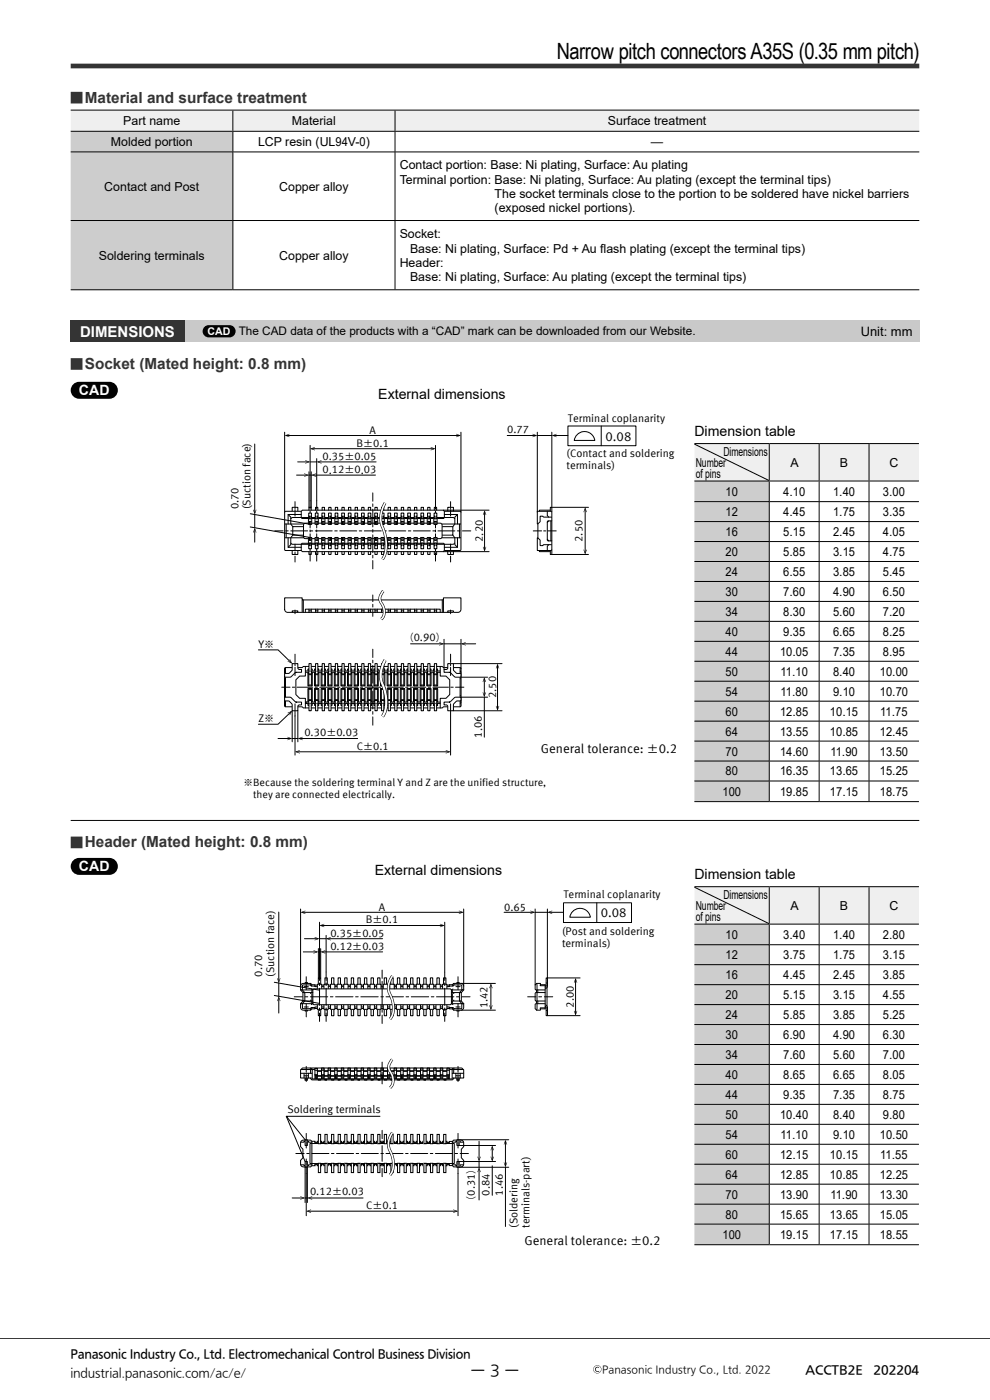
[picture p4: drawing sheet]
<svg xmlns="http://www.w3.org/2000/svg" width="210mm" height="297mm" viewBox="0 0 210 297" stroke-linecap="round" stroke-linejoin="round" font-family="sans-serif">
<defs><g id="words">
<text font-size="4.8" x="118.1" y="12.6">Narrow pitch connectors A35S (0.35 mm pitch)</text>
<g font-size="3.3" fill="#343434">
<text x="18" y="21.8">Material and surface treatment</text>
<text x="18" y="78.3">Socket (Mated height: 0.8 mm)</text>
<text x="18" y="179.8">Header (Mated height: 0.8 mm)</text>
</g>
<text font-size="3.2" fill="#fff" x="17" y="71.4">DIMENSIONS</text>
<text font-size="3.2" x="99.8" y="292">ー 3 ー</text>
<g font-size="3" fill="#fff">
<text x="16.8" y="83.9">CAD</text>
<text x="16.8" y="184.9">CAD</text>
</g>
<g font-size="3">
<text x="80.2" y="84.6">External dimensions</text>
<text x="147.3" y="92.6">Dimension table</text>
<text x="79.5" y="185.6">External dimensions</text>
<text x="147.3" y="186.6">Dimension table</text>
</g>
<g font-size="2.8">
<text x="182.6" y="71.3">Unit: mm</text>
<text x="128.5" y="93.5">0.08</text>
<text x="114.7" y="159.7">General tolerance: ±0.2</text>
<text x="127.4" y="194.5">0.08</text>
<text x="111.2" y="264.2">General tolerance: ±0.2</text>
</g>
<g font-size="2.6">
<text x="26.1" y="26.5">Part name</text>
<text x="61.9" y="26.5">Material</text>
<text x="129" y="26.5">Surface treatment</text>
<text x="23.5" y="31">Molded portion</text>
<text x="54.7" y="31">LCP resin (UL94V-0)</text>
<text x="84.8" y="35.9">Contact portion: Base: Ni plating, Surface: Au plating</text>
<text x="138.1" y="31">—</text>
<text x="22.1" y="40.4">Contact and Post</text>
<text x="59.2" y="40.4">Copper alloy</text>
<text x="84.8" y="38.9">Terminal portion: Base: Ni plating, Surface: Au plating (except the terminal tips)</text>
<text x="104.9" y="41.9">The socket terminals close to the portion to be soldered have nickel barriers</text>
<text x="104.9" y="44.9">(exposed nickel portions).</text>
<text x="84.8" y="50.6">Socket:</text>
<text x="87" y="53.6">Base: Ni plating, Surface: Pd + Au f</text>
<text x="127.3" y="53.6">lash plating (except the terminal tips)</text>
<text x="21" y="55.1">Soldering terminals</text>
<text x="59.2" y="55.1">Copper alloy</text>
<text x="84.8" y="56.6">Header:</text>
<text x="87" y="59.6">Base: Ni plating, Surface: Au plating (except the terminal tips)</text>
<text x="147.6" y="99">Number</text>
<text x="147.6" y="101.3">of pins</text>
<text x="153.4" y="96.7">Dimensions</text>
<text x="167.7" y="99">A</text>
<text x="178.2" y="99">B</text>
<text x="188.7" y="99">C</text>
<text x="153.9" y="105.2">10</text>
<text x="166.1" y="105.2">4.10</text>
<text x="176.7" y="105.2">1.40</text>
<text x="187.3" y="105.2">3.00</text>
<text x="153.9" y="109.5">12</text>
<text x="153.9" y="113.7">16</text>
<text x="166.1" y="109.5">4.45</text>
<text x="166.1" y="113.7">5.15</text>
<text x="176.7" y="109.5">1.75</text>
<text x="176.7" y="113.7">2.45</text>
<text x="187.3" y="109.5">3.35</text>
<text x="187.3" y="113.7">4.05</text>
<text x="153.9" y="117.9">20</text>
<text x="166.1" y="117.9">5.85</text>
<text x="176.7" y="117.9">3.15</text>
<text x="187.3" y="117.9">4.75</text>
<text x="153.9" y="122.2">24</text>
<text x="166.1" y="122.2">6.55</text>
<text x="176.7" y="122.2">3.85</text>
<text x="187.3" y="122.2">5.45</text>
<text x="153.9" y="126.4">30</text>
<text x="153.9" y="130.6">34</text>
<text x="166.1" y="126.4">7.60</text>
<text x="166.1" y="130.6">8.30</text>
<text x="176.7" y="126.4">4.90</text>
<text x="176.7" y="130.6">5.60</text>
<text x="187.3" y="126.4">6.50</text>
<text x="187.3" y="130.6">7.20</text>
<text x="153.9" y="134.9">40</text>
<text x="166.1" y="134.9">9.35</text>
<text x="176.7" y="134.9">6.65</text>
<text x="187.3" y="134.9">8.25</text>
<text x="153.9" y="139.1">44</text>
<text x="153.9" y="143.3">50</text>
<text x="165.5" y="139.1">10.05</text>
<text x="165.6" y="143.3">11.10</text>
<text x="176.7" y="143.3">8.40</text>
<text x="176.7" y="139.1">7.35</text>
<text x="186.6" y="143.3">10.00</text>
<text x="187.3" y="139.1">8.95</text>
<text x="153.9" y="147.6">54</text>
<text x="165.6" y="147.6">11.80</text>
<text x="176.7" y="147.6">9.10</text>
<text x="186.6" y="147.6">10.70</text>
<text x="153.9" y="151.8">60</text>
<text x="165.5" y="151.8">12.85</text>
<text x="176.1" y="151.8">10.15</text>
<text x="186.7" y="151.8">11.75</text>
<text x="153.9" y="156">64</text>
<text x="153.9" y="160.3">70</text>
<text x="165.5" y="156">13.55</text>
<text x="165.5" y="160.3">14.60</text>
<text x="176.1" y="156">10.85</text>
<text x="176.1" y="160.3">11.90</text>
<text x="186.6" y="160.3">13.50</text>
<text x="186.6" y="156">12.45</text>
<text x="153.9" y="164.5">80</text>
<text x="165.5" y="164.5">16.35</text>
<text x="176.1" y="164.5">13.65</text>
<text x="186.6" y="164.5">15.25</text>
<text x="153.3" y="168.8">100</text>
<text x="165.5" y="168.8">19.85</text>
<text x="176.1" y="168.8">17.15</text>
<text x="186.6" y="168.8">18.75</text>
<text x="153.4" y="190.7">Dimensions</text>
<text x="147.6" y="193">Number</text>
<text x="147.6" y="195.3">of pins</text>
<text x="167.7" y="193">A</text>
<text x="178.2" y="193">B</text>
<text x="188.7" y="193">C</text>
<text x="153.9" y="199.2">10</text>
<text x="153.9" y="203.5">12</text>
<text x="166.1" y="199.2">3.40</text>
<text x="166.1" y="203.5">3.75</text>
<text x="176.7" y="199.2">1.40</text>
<text x="176.7" y="203.5">1.75</text>
<text x="187.3" y="199.2">2.80</text>
<text x="187.3" y="203.5">3.15</text>
<text x="153.9" y="207.7">16</text>
<text x="166.1" y="207.7">4.45</text>
<text x="176.7" y="207.7">2.45</text>
<text x="187.3" y="207.7">3.85</text>
<text x="153.9" y="211.9">20</text>
<text x="166.1" y="211.9">5.15</text>
<text x="176.7" y="211.9">3.15</text>
<text x="187.3" y="211.9">4.55</text>
<text x="153.9" y="216.2">24</text>
<text x="153.9" y="220.4">30</text>
<text x="166.1" y="216.2">5.85</text>
<text x="166.1" y="220.4">6.90</text>
<text x="176.7" y="216.2">3.85</text>
<text x="176.7" y="220.4">4.90</text>
<text x="187.3" y="216.2">5.25</text>
<text x="187.3" y="220.4">6.30</text>
<text x="153.9" y="224.6">34</text>
<text x="166.1" y="224.6">7.60</text>
<text x="176.7" y="224.6">5.60</text>
<text x="187.3" y="224.6">7.00</text>
<text x="153.9" y="228.9">40</text>
<text x="153.9" y="233.1">44</text>
<text x="166.1" y="228.9">8.65</text>
<text x="166.1" y="233.1">9.35</text>
<text x="176.7" y="228.9">6.65</text>
<text x="176.7" y="233.1">7.35</text>
<text x="187.3" y="228.9">8.05</text>
<text x="187.3" y="233.1">8.75</text>
<text x="153.9" y="237.3">50</text>
<text x="165.5" y="237.3">10.40</text>
<text x="176.7" y="237.3">8.40</text>
<text x="187.3" y="237.3">9.80</text>
<text x="153.9" y="241.6">54</text>
<text x="153.9" y="245.8">60</text>
<text x="165.5" y="245.8">12.15</text>
<text x="165.6" y="241.6">11.10</text>
<text x="176.1" y="245.8">10.15</text>
<text x="176.7" y="241.6">9.10</text>
<text x="186.6" y="241.6">10.50</text>
<text x="186.7" y="245.8">11.55</text>
<text x="153.9" y="250">64</text>
<text x="165.5" y="250">12.85</text>
<text x="176.1" y="250">10.85</text>
<text x="186.6" y="250">12.25</text>
<text x="153.9" y="254.3">70</text>
<text x="165.5" y="254.3">13.90</text>
<text x="176.1" y="254.3">11.90</text>
<text x="186.6" y="254.3">13.30</text>
<text x="153.3" y="262.8">100</text>
<text x="153.9" y="258.5">80</text>
<text x="165.5" y="258.5">15.65</text>
<text x="165.5" y="262.8">19.15</text>
<text x="176.1" y="258.5">13.65</text>
<text x="176.1" y="262.8">17.15</text>
<text x="186.6" y="258.5">15.05</text>
<text x="186.6" y="262.8">18.55</text>
</g>
<g font-size="2.5">
<text x="15" y="288.2">Panasonic Industry Co., Ltd. Electromechanical Control Business Division</text>
<text x="15" y="292.2">industrial.panasonic.com/ac/e/</text>
<text x="170.8" y="291.4">ACCTB2E</text>
<text x="185.3" y="291.4">202204</text>
</g>
<text font-size="2.3" fill="#fff" x="44" y="71.1">CAD The CAD data of the products with a “CAD” mark can be downloaded from our Website.</text>
<g font-size="2.3">
<text x="120.5" y="89.6">Terminal coplanarity</text>
<text x="75.6" y="94.8">B±0.1</text>
<text x="78.4" y="92.1">A</text>
<text x="107.6" y="91.9">0.77</text>
<text x="68.4" y="97.5">0.35±0.05</text>
<text x="68.4" y="100.4">0.12±0.03</text>
<text x="120.2" y="97">(Contact and soldering</text>
<text x="120.2" y="99.5">terminals)</text>
<text x="50.6" y="108" transform="rotate(-90 50.6 108)">0.70</text>
<text x="53.2" y="108" transform="rotate(-90 53.2 108)">(Suction face)</text>
<text x="102.4" y="115" transform="rotate(-90 102.4 115)">2.20</text>
<text x="123.5" y="115" transform="rotate(-90 123.5 115)">2.50</text>
<text x="54.8" y="137.4">Y※</text>
<text x="105.2" y="148.1" transform="rotate(-90 105.2 148.1)">2.50</text>
<text x="54.8" y="153.2">Z※</text>
<text x="64.6" y="156.2">0.30±0.03</text>
<text x="75.7" y="159.1">C±0.1</text>
<text x="102.2" y="156.5" transform="rotate(-90 102.2 156.5)">1.06</text>
<text x="119.5" y="190.6">Terminal coplanarity</text>
<text x="77.6" y="195.9">B±0.1</text>
<text x="80.4" y="193.3">A</text>
<text x="106.9" y="193.2">0.65</text>
<text x="70.1" y="201.5">0.12±0.03</text>
<text x="70.1" y="198.7">0.35±0.05</text>
<text x="119.2" y="198.3">(Post and soldering</text>
<text x="119.2" y="200.8">terminals)</text>
<text x="55.6" y="207.2" transform="rotate(-90 55.6 207.2)">0.70</text>
<text x="58.2" y="207.2" transform="rotate(-90 58.2 207.2)">(Suction face)</text>
<text x="103.4" y="213.9" transform="rotate(-90 103.4 213.9)">1.42</text>
<text x="121.7" y="213.8" transform="rotate(-90 121.7 213.8)">2.00</text>
<text x="61" y="236.2">Soldering terminals</text>
<text x="65.8" y="253.4">0.12±0.03</text>
<text x="77.7" y="256.6">C±0.1</text>
<text x="103.9" y="253.7" transform="rotate(-90 103.9 253.7)">0.84</text>
<text x="106.7" y="253.7" transform="rotate(-90 106.7 253.7)">1.46</text>
<text x="109.8" y="260.5" transform="rotate(-90 109.8 260.5)">(Soldering</text>
<text x="112.3" y="260.5" transform="rotate(-90 112.3 260.5)">terminals-part)</text>
</g>
<text font-size="2.2" x="53.7" y="169.3">they are connected electrically.</text>
<g font-size="2.1">
<text x="86.7" y="136">(0.90)</text>
<text x="100.7" y="255.7" transform="rotate(-90 100.7 255.7)">（0.31）</text>
<text x="127.7" y="291.3">Panasonic Industry Co., Ltd. 2022</text>
</g>
<text font-size="2" x="51.7" y="166.8">※Because the soldering terminal Y and Z are the unified structure,</text>
</g></defs>
<path d="M15 14h180" fill="none" stroke="#343434" stroke-width="1" stroke-linecap="butt"/>
<path d="M0 284h210.1" fill="none" stroke="#000" stroke-width=".21"/>
<path d="M53.2 188.2h87.4v77.3h-87.4z" fill="#fff"/>
<path d="M116 209.3v4.2" fill="none" stroke="#000" stroke-width=".21"/>
<path d="M115.9 207.5h.2v1.6v.3l-.5 .4v-.3l.3-.4z" fill="#fff" stroke="#000" stroke-width=".21"/>
<path d="M115.9 208.5h.2" fill="none" stroke="#000" stroke-width=".21"/>
<path d="M115.6 213.2l.5 .3v.3v1.7h-.2v-1.7l-.3-.3z" fill="#fff" stroke="#000" stroke-width=".21"/>
<g fill="none" stroke="#000" stroke-width=".21">
<path d="M116.1 193.1h.1M62.4 211.5h1.8M63.9 208.8l.5-.2h1.5l.3 .3 .6 .1h28.5l.7-.1 .2-.3h1.6a.6 .6 0 0 1 .6 .6v.8l-.5 .6v1.8a1.32 1.32 0 0 1 .3 1.7l-.4 .2h-1.6l-.2-.3-.7-.1h-28.5l-.6 .1-.3 .3h-1.5a.6 .6 0 0 1-.6-.6v-.8l.5-.5v-1.8a1.32 1.32 0 0 1-.4-1.8zM64 210l.2-.2v-.8l.2-.1h1.4l.2 .3h.8v.1h28.5v-.1h.8l.2-.3h1.5l.2 .1v.8l.2 .2M64 212.9l.2 .2v.8l.2 .1h1.4l.2-.3h.8v-.1h28.5v.1h.8l.2 .3h1.5l.2-.1v-.8l.2-.2M64.1 210l.5 .6M64.3 210.6h2.1M64.3 212.4h2.1M64.5 210.6l.2 .2v1.4l-.2 .2M64.5 209.3h.9M64.5 213.6h.9M64.6 212.4l-.5 .5"/>
<path d="M64.7 208.6v-.2h.5v.2M64.7 214.3v.2h.5v-.2M65 207.2v1.1M65 208.9v1M65 213v1.1M65 214.7v1M65.8 214l.1 .3M65.8 212.2l.3 .2M65.9 208.7l-.1 .2M66 209.8l.3 .2M66 213.7l.2 .3M66.1 210.6l-.3 .2"/>
<path d="M66.2 208.9l-.2 .3M66.2 210.1v.4M66.2 210.8v1.3M66.2 212.5v.3M66.3 212.9l-.3 .2M66.8 209v.2M66.8 213.7v.2M81.1 205.8v1.8M81.1 215.4v1.7M95.3 209v.2M95.3 213.7v.2M95.8 210.6h2.1"/>
<path d="M95.8 212.4h2.1M95.8 212.9l.3 .2M96 210.1v.4M96 210.8v1.3M96 212.5v.3M96 208.9l.1 .3M96 210.6l.3 .2M96.1 213.7l-.1 .3M96.1 209.8l-.3 .2M96.2 208.7l.1 .2M96.3 212.2l-.3 .2M96.3 214l-.1 .3"/>
<path d="M96.7 209.3h.9M96.7 213.6h.9M96.9 208.6v-.2h.5v.2M96.9 214.3v.2h.5v-.2M97.2 207.2v1.1M97.2 208.9v1M97.2 213v1.1M97.2 214.7v1M97.5 212.4l.5 .5M97.7 210.6l-.2 .2v1.4l.2 .2M97.9 211.5h1.8M98 210l-.5 .6"/>
<path d="M111.9 211.5h1.8M113.8 210v.6M113.8 212.4v.5M113.8 208.6l.1 1.4M113.9 212.9l-.1 1.4M113.9 210.6v1.8M114.1 210v.6M114.1 212.4v.5M114.6 208.9v.2h1.3M115.5 211.5h1.7M115.6 210.6h-1.9l-.2 .2 .1 1.5 2 .1M115.6 210l-2-.1-.1-1 .3-.3h.8v.3h1v5.1h-1v.3h-.8l-.3-.3 .1-1 2-.1"/>
<path d="M115.9 213.8h-1.3v.2M115.9 214.4h.2M63.8 227.7h2.4M63.8 226.9h3M64.5 227.7v1M64.5 228.2h.9M64.7 228.9h.5M65.4 227.7v1M65.8 228.7l.4 .4h29.8l.4-.4M65.9 226.9v.8M66.8 226.7h.3M66.8 227.1h.3"/>
<path d="M66.8 228h.3M67.1 228.1l-.1 .8M67.3 228l-.1 .1M67.3 226.6v2.3M68.7 226.6v2.3M65.8 242.6h30.6v4.2h-30.6zM66.8 242.4l.2 .2M67.3 242.4l-.2 .2M67.5 242.1h-.2v.2h-.5v-.2h-.6l-.3-.2h-1.5a.6 .6 0 0 0-.6 .6v.7l.5 .6v1.8a1.32 1.32 0 0 0-.4 1.8l.5 .1h1.5l.3-.2h.6v-.2h.5v.2h.2"/>
</g>
<path d="M64.7 211.5h.9M81.1 214.7v-.9M114.9 211.5h-.9" fill="none" stroke="#000" stroke-width=".21" stroke-dasharray=".6 .6"/>
<path d="M81.1 213.5v-5.6" fill="none" stroke="#000" stroke-width=".21" stroke-dasharray="4.1 .6 .6 .6"/>
<path d="M65.8 211.5h31.9" fill="none" stroke="#000" stroke-width=".21" stroke-dasharray="3.7 .6 .6 .6"/>
<path d="M65 208.5v.3M65 214.5v-.3M97.2 208.5v.3M97.2 214.5v-.3" fill="none" stroke="#000" stroke-width=".21" stroke-dasharray=".2 .2"/>
<path d="M67.5 228.9h.5v.3h-.5z" fill="#fff"/>
<g fill="none" stroke="#000" stroke-width=".21">
<path d="M64.7 228.7v.5h.5v-.5M65 226.2v1.3M65 228.2v1.2M65.8 226.6l.1 .3M66 226.6l.2 .3v2M66.2 228.7h-2.4v-1.7l.4-.4h33.8l.4 .4v1.7h-2.4M66.8 226.6v2.3M66.8 228l.2 .1M67.1 228.1l.1 .8M67.1 227.1h.2M67.1 228h.2M67.1 226.7h.2"/>
<path d="M67.3 227.3h27.5M67.3 227.1h27.5M67.3 228.3h27.5M67.3 228.2h27.5M67.5 228.9h.5v.3h-.5zM95.3 226.9h3M96 227.7h2.4M96.1 226.6l-.2 .3v2M96.3 226.6l-.1 1.1M96.7 227.7v1M96.7 228.2h.9M96.9 228.7v.5h.5v-.5"/>
<path d="M96.9 228.9h.5M97.2 226.2v1.3M97.2 228.2v1.2M97.6 227.7v1M62.8 244.7h1.7M63.8 242.3h.7v-.2l1.7 .2M66.2 242.1v5.2M96 242.1v5.2M97.6 244.7h1.8"/>
</g>
<path d="M65 227.7v.4M97.2 227.7v.4" fill="none" stroke="#000" stroke-width=".21" stroke-dasharray=".2 .2"/>
<path d="M97.1 244.7h-.9" fill="none" stroke="#000" stroke-width=".21" stroke-dasharray=".5 .5"/>
<path d="M96 244.7h-31.2" fill="none" stroke="#000" stroke-width=".21" stroke-dasharray="3.6 .5 .5 .5"/>
<path d="M64.7 241.8h.5v1.2h-.5z" fill="#fff"/>
<path d="M63.8 247.1h.7v.2l1.7-.2M64.7 241.8h.5v1.2h-.5z" fill="none" stroke="#000" stroke-width=".21"/>
<path d="M64.7 246.4h.5v1.2h-.5z" fill="#fff"/>
<g fill="none" stroke="#000" stroke-width=".21">
<path d="M66.4 210v2.9M95.8 210v2.9M81.1 239.8v1.8M64.7 247.6h.1M64.7 246.4h.5v1.2h-.5zM81.1 247.9v1.7"/>
<circle cx="65.2" cy="247.6" r="0"/>
</g>
<path d="M81.1 242.1v.7" fill="none" stroke="#000" stroke-width=".21" stroke-dasharray=".5 .5"/>
<path d="M81.1 243v4.6" fill="none" stroke="#000" stroke-width=".21" stroke-dasharray="3.3 .5 .5 .5"/>
<path d="M68.2 226.6h.5v2.3h-.5z" fill="#fff" stroke="#000" stroke-width=".21"/>
<path d="M68.2 228h.5l-.1 .1zM68.2 227.1h.5M68.2 226.8h.5M68.4 228.1v.8M68.6 228.1v.8" fill="none" stroke="#000" stroke-width=".21"/>
<path d="M68.9 228.9h.5v.3h-.5z" fill="#fff"/>
<path d="M68.9 228.9h.5v.3h-.5z" fill="none" stroke="#000" stroke-width=".21"/>
<path d="M69.6 226.6h.5v2.3h-.5z" fill="#fff" stroke="#000" stroke-width=".21"/>
<path d="M69.6 228h.5l-.1 .1zM69.6 227.1h.5M69.6 226.8h.5M69.8 228.1v.8M70 228.1v.8" fill="none" stroke="#000" stroke-width=".21"/>
<path d="M70.3 228.9h.5v.3h-.5z" fill="#fff"/>
<path d="M70.3 228.9h.5v.3h-.5z" fill="none" stroke="#000" stroke-width=".21"/>
<path d="M71 226.6h.5v2.3h-.5z" fill="#fff" stroke="#000" stroke-width=".21"/>
<path d="M71 228h.5l-.1 .1zM71 227.1h.5M71 226.8h.5M71.2 228.1v.8M71.4 228.1v.8" fill="none" stroke="#000" stroke-width=".21"/>
<path d="M71.7 228.9h.5v.3h-.5z" fill="#fff"/>
<path d="M71.7 228.9h.5v.3h-.5z" fill="none" stroke="#000" stroke-width=".21"/>
<path d="M72.4 226.6h.5v2.3h-.5z" fill="#fff" stroke="#000" stroke-width=".21"/>
<path d="M72.4 228h.5l-.1 .1zM72.4 227.1h.5M72.4 226.8h.5M72.6 228.1v.8M72.8 228.1v.8" fill="none" stroke="#000" stroke-width=".21"/>
<path d="M73.1 228.9h.5v.3h-.5z" fill="#fff"/>
<path d="M73.1 228.9h.5v.3h-.5z" fill="none" stroke="#000" stroke-width=".21"/>
<path d="M73.8 226.6h.5v2.3h-.5z" fill="#fff" stroke="#000" stroke-width=".21"/>
<path d="M73.8 228h.5l-.1 .1zM73.8 227.1h.5M73.8 226.8h.5M74 228.1v.8M74.2 228.1v.8" fill="none" stroke="#000" stroke-width=".21"/>
<path d="M74.5 228.9h.5v.3h-.5z" fill="#fff"/>
<path d="M74.5 228.9h.5v.3h-.5z" fill="none" stroke="#000" stroke-width=".21"/>
<path d="M75.2 226.6h.5v2.3h-.5z" fill="#fff" stroke="#000" stroke-width=".21"/>
<path d="M75.2 228h.5l-.1 .1zM75.2 227.1h.5M75.2 226.8h.5M75.4 228.1v.8M75.6 228.1v.8" fill="none" stroke="#000" stroke-width=".21"/>
<path d="M75.9 228.9h.5v.3h-.5z" fill="#fff"/>
<path d="M75.9 228.9h.5v.3h-.5z" fill="none" stroke="#000" stroke-width=".21"/>
<path d="M76.6 226.6h.5v2.3h-.5z" fill="#fff" stroke="#000" stroke-width=".21"/>
<path d="M76.6 228h.5l-.1 .1zM76.6 227.1h.5M76.6 226.8h.5M76.8 228.1v.8M77 228.1v.8" fill="none" stroke="#000" stroke-width=".21"/>
<path d="M77.3 228.9h.5v.3h-.5z" fill="#fff"/>
<path d="M77.3 228.9h.5v.3h-.5z" fill="none" stroke="#000" stroke-width=".21"/>
<path d="M78 226.6h.5v2.3h-.5z" fill="#fff" stroke="#000" stroke-width=".21"/>
<path d="M78 228h.5l-.1 .1zM78 227.1h.5M78 226.8h.5M78.2 228.1v.8M78.4 228.1v.8" fill="none" stroke="#000" stroke-width=".21"/>
<path d="M78.7 228.9h.5v.3h-.5z" fill="#fff"/>
<path d="M78.7 228.9h.5v.3h-.5z" fill="none" stroke="#000" stroke-width=".21"/>
<path d="M79.4 226.6h.5v2.3h-.5z" fill="#fff" stroke="#000" stroke-width=".21"/>
<path d="M79.4 228h.5l-.1 .1zM79.4 227.1h.5M79.4 226.8h.5M79.6 228.1v.8M79.8 228.1v.8" fill="none" stroke="#000" stroke-width=".21"/>
<path d="M80.1 228.9h.5v.3h-.5z" fill="#fff"/>
<path d="M80.1 228.9h.5v.3h-.5z" fill="none" stroke="#000" stroke-width=".21"/>
<path d="M80.8 226.6h.5v2.3h-.5z" fill="#fff" stroke="#000" stroke-width=".21"/>
<path d="M80.8 228h.5l-.1 .1zM80.8 227.1h.5M80.8 226.8h.5M81 228.1v.8M81.2 228.1v.8" fill="none" stroke="#000" stroke-width=".21"/>
<path d="M81.5 228.9h.5v.3h-.5z" fill="#fff"/>
<path d="M81.5 228.9h.5v.3h-.5z" fill="none" stroke="#000" stroke-width=".21"/>
<path d="M82.2 226.6h.5v2.3h-.5z" fill="#fff" stroke="#000" stroke-width=".21"/>
<path d="M82.2 228h.5l-.1 .1zM82.2 227.1h.5M82.2 226.8h.5M82.4 228.1v.8M82.6 228.1v.8" fill="none" stroke="#000" stroke-width=".21"/>
<path d="M82.9 228.9h.5v.3h-.5z" fill="#fff"/>
<path d="M82.9 228.9h.5v.3h-.5z" fill="none" stroke="#000" stroke-width=".21"/>
<path d="M83.6 226.6h.5v2.3h-.5z" fill="#fff" stroke="#000" stroke-width=".21"/>
<path d="M83.6 228h.5l-.1 .1zM83.6 227.1h.5M83.6 226.8h.5M83.8 228.1v.8M84 228.1v.8" fill="none" stroke="#000" stroke-width=".21"/>
<path d="M84.3 228.9h.5v.3h-.5z" fill="#fff"/>
<path d="M84.3 228.9h.5v.3h-.5z" fill="none" stroke="#000" stroke-width=".21"/>
<path d="M85 226.6h.5v2.3h-.5z" fill="#fff" stroke="#000" stroke-width=".21"/>
<path d="M85 228h.5l-.1 .1zM85 227.1h.5M85 226.8h.5M85.2 228.1v.8M85.4 228.1v.8" fill="none" stroke="#000" stroke-width=".21"/>
<path d="M85.7 228.9h.5v.3h-.5z" fill="#fff"/>
<path d="M85.7 228.9h.5v.3h-.5z" fill="none" stroke="#000" stroke-width=".21"/>
<path d="M86.4 226.6h.5v2.3h-.5z" fill="#fff" stroke="#000" stroke-width=".21"/>
<path d="M86.4 228h.5l-.1 .1zM86.4 227.1h.5M86.4 226.8h.5M86.6 228.1v.8M86.8 228.1v.8" fill="none" stroke="#000" stroke-width=".21"/>
<path d="M87.1 228.9h.5v.3h-.5z" fill="#fff"/>
<path d="M87.1 228.9h.5v.3h-.5z" fill="none" stroke="#000" stroke-width=".21"/>
<path d="M87.8 226.6h.5v2.3h-.5z" fill="#fff" stroke="#000" stroke-width=".21"/>
<path d="M87.8 228h.5l-.1 .1zM87.8 227.1h.5M87.8 226.8h.5M88 228.1v.8M88.2 228.1v.8" fill="none" stroke="#000" stroke-width=".21"/>
<path d="M88.5 228.9h.5v.3h-.5z" fill="#fff"/>
<path d="M88.5 228.9h.5v.3h-.5z" fill="none" stroke="#000" stroke-width=".21"/>
<path d="M89.2 226.6h.5v2.3h-.5z" fill="#fff" stroke="#000" stroke-width=".21"/>
<path d="M89.2 228h.5l-.1 .1zM89.2 227.1h.5M89.2 226.8h.5M89.4 228.1v.8M89.6 228.1v.8" fill="none" stroke="#000" stroke-width=".21"/>
<path d="M89.9 228.9h.5v.3h-.5z" fill="#fff"/>
<path d="M89.9 228.9h.5v.3h-.5z" fill="none" stroke="#000" stroke-width=".21"/>
<path d="M90.6 226.6h.5v2.3h-.5z" fill="#fff" stroke="#000" stroke-width=".21"/>
<path d="M90.6 228h.5l-.1 .1zM90.6 227.1h.5M90.6 226.8h.5M90.8 228.1v.8M91 228.1v.8" fill="none" stroke="#000" stroke-width=".21"/>
<path d="M91.3 228.9h.5v.3h-.5z" fill="#fff"/>
<path d="M91.3 228.9h.5v.3h-.5z" fill="none" stroke="#000" stroke-width=".21"/>
<path d="M92 226.6h.5v2.3h-.5z" fill="#fff" stroke="#000" stroke-width=".21"/>
<path d="M92 228h.5l-.1 .1zM92 227.1h.5M92 226.8h.5M92.2 228.1v.8M92.4 228.1v.8" fill="none" stroke="#000" stroke-width=".21"/>
<path d="M92.7 228.9h.5v.3h-.5z" fill="#fff"/>
<path d="M92.7 228.9h.5v.3h-.5z" fill="none" stroke="#000" stroke-width=".21"/>
<path d="M93.4 226.6h.5v2.3h-.5z" fill="#fff" stroke="#000" stroke-width=".21"/>
<path d="M93.4 228h.5l-.1 .1zM93.4 227.1h.5M93.4 226.8h.5M93.6 228.1v.8M93.8 228.1v.8" fill="none" stroke="#000" stroke-width=".21"/>
<path d="M94.1 228.9h.5v.3h-.5z" fill="#fff"/>
<path d="M94.1 228.9h.5v.3h-.5z" fill="none" stroke="#000" stroke-width=".21"/>
<path d="M94.8 226.6h.5v2.3h-.5z" fill="#fff" stroke="#000" stroke-width=".21"/>
<path d="M83.7 208.8v1M66.1 228.9h29.9M81.1 225.3v1.8M81.1 228.2v1.7M94.8 228h.5l-.1 .1zM94.8 227.1h.5M94.8 226.8h.5M95 228.1v.8M95.2 228.1v.8M65 240.5v1.2M65 242.3v1.2" fill="none" stroke="#000" stroke-width=".21"/>
<path d="M81.1 227.4v.6" fill="none" stroke="#000" stroke-width=".21" stroke-dasharray=".4 .4"/>
<path d="M65 241.9v.3" fill="none" stroke="#000" stroke-width=".21" stroke-dasharray=".2 .2"/>
<g fill="#fff" stroke="#000" stroke-width=".21">
<path d="M74.5 207.4h.5v1.4h-.5z"/>
<path d="M74.3 208.8h.9v1h-.9z"/>
<path d="M73.1 207.4h.5v1.4h-.5z"/>
<path d="M72.9 208.8h.9v1h-.9z"/>
<path d="M71.7 207.4h.5v1.4h-.5z"/>
<path d="M71.5 208.8h.9v1h-.9z"/>
<path d="M70.3 207.4h.5v1.4h-.5z"/>
<path d="M70.1 208.8h.9v1h-.9z"/>
<path d="M68.9 207.4h.5v1.4h-.5z"/>
<path d="M68.7 208.8h.9v1h-.9z"/>
<path d="M67.5 207.4h.5v1.4h-.5z"/>
<path d="M67.3 208.8h.9v1h-.9z"/>
<path d="M75.9 207.4h.5v1.4h-.5z"/>
<path d="M75.7 208.8h.9v1h-.9z"/>
<path d="M77.3 207.4h.5v1.4h-.5z"/>
<path d="M77.1 208.8h.9v1h-.9z"/>
<path d="M78.7 207.4h.5v1.4h-.5z"/>
<path d="M78.5 208.8h.9v1h-.9z"/>
<path d="M80.1 207.4h.5v1.4h-.5z"/>
<path d="M79.9 208.8h.9v1h-.9z"/>
<path d="M81.5 207.4h.5v1.4h-.5z"/>
<path d="M81.3 208.8h.9v1h-.9z"/>
<path d="M82.9 207.4h.5v1.4h-.5z"/>
<path d="M82.7 208.8h.9v1h-.9z"/>
<path d="M84.3 207.4h.5v1.4h-.5z"/>
<path d="M84.1 208.8h.9v1h-.9z"/>
<path d="M85.7 207.4h.5v1.4h-.5z"/>
<path d="M85.5 208.8h.9v1h-.9z"/>
<path d="M87.1 207.4h.5v1.4h-.5z"/>
<path d="M86.9 208.8h.9v1h-.9z"/>
<path d="M88.5 207.4h.5v1.4h-.5z"/>
<path d="M88.3 208.8h.9v1h-.9z"/>
<path d="M89.9 207.4h.5v1.4h-.5z"/>
<path d="M89.7 208.8h.9v1h-.9z"/>
<path d="M91.3 207.4h.5v1.4h-.5z"/>
<path d="M91.1 208.8h.9v1h-.9z"/>
<path d="M92.7 207.4h.5v1.4h-.5z"/>
<path d="M92.5 208.8h.9v1h-.9z"/>
<path d="M94.1 207.4h.5v1.4h-.5z"/>
<path d="M93.9 208.8h.9v1h-.9z"/>
</g>
<path d="M83.7 213.2v.9" fill="none" stroke="#000" stroke-width=".21"/>
<g fill="#fff" stroke="#000" stroke-width=".21">
<path d="M74.5 214.1h.5v1.4h-.5z"/>
<path d="M74.3 213.2h.9v.9h-.9z"/>
<path d="M73.1 214.1h.5v1.4h-.5z"/>
<path d="M72.9 213.2h.9v.9h-.9z"/>
<path d="M71.7 214.1h.5v1.4h-.5z"/>
<path d="M71.5 213.2h.9v.9h-.9z"/>
<path d="M70.3 214.1h.5v1.4h-.5z"/>
<path d="M70.1 213.2h.9v.9h-.9z"/>
<path d="M68.9 214.1h.5v1.4h-.5z"/>
<path d="M68.7 213.2h.9v.9h-.9z"/>
<path d="M67.5 214.1h.5v1.4h-.5z"/>
<path d="M67.3 213.2h.9v.9h-.9z"/>
<path d="M75.9 214.1h.5v1.4h-.5z"/>
<path d="M75.7 213.2h.9v.9h-.9z"/>
<path d="M77.3 214.1h.5v1.4h-.5z"/>
<path d="M77.1 213.2h.9v.9h-.9z"/>
<path d="M78.7 214.1h.5v1.4h-.5z"/>
<path d="M78.5 213.2h.9v.9h-.9z"/>
<path d="M80.1 214.1h.5v1.4h-.5z"/>
<path d="M79.9 213.2h.9v.9h-.9z"/>
<path d="M81.5 214.1h.5v1.4h-.5z"/>
<path d="M81.3 213.2h.9v.9h-.9z"/>
<path d="M82.9 214.1h.5v1.4h-.5z"/>
<path d="M82.7 213.2h.9v.9h-.9z"/>
<path d="M84.3 214.1h.5v1.4h-.5z"/>
<path d="M84.1 213.2h.9v.9h-.9z"/>
<path d="M85.7 214.1h.5v1.4h-.5z"/>
<path d="M85.5 213.2h.9v.9h-.9z"/>
<path d="M87.1 214.1h.5v1.4h-.5z"/>
<path d="M86.9 213.2h.9v.9h-.9z"/>
<path d="M88.5 214.1h.5v1.4h-.5z"/>
<path d="M88.3 213.2h.9v.9h-.9z"/>
<path d="M89.9 214.1h.5v1.4h-.5z"/>
<path d="M89.7 213.2h.9v.9h-.9z"/>
<path d="M91.3 214.1h.5v1.4h-.5z"/>
<path d="M91.1 213.2h.9v.9h-.9z"/>
<path d="M92.7 214.1h.5v1.4h-.5z"/>
<path d="M92.5 213.2h.9v.9h-.9z"/>
<path d="M94.1 214.1h.5v1.4h-.5z"/>
<path d="M93.9 213.2h.9v.9h-.9z"/>
</g>
<path d="M75.9 242.1h-.2v.2M76.4 242.1h.2v.2h.5v-.2h.2M76.6 242.4l.2 .2M77.1 242.4l-.2 .2M77.8 242.1h.2v.2h.5v-.2h.2M78 242.4l.2 .2M78.5 242.4l-.2 .2M79.2 242.1h.2v.2h.5v-.2h.2M79.4 242.4l.2 .2M79.9 242.4l-.2 .2" fill="none" stroke="#000" stroke-width=".21"/>
<path d="M80.1 240.7h.5v1.9h-.5z" fill="#fff"/>
<path d="M80.1 240.7h.5v1.9h-.5z" fill="none" stroke="#000" stroke-width=".21"/>
<path d="M78.7 240.7h.5v1.9h-.5z" fill="#fff"/>
<path d="M78.7 240.7h.5v1.9h-.5z" fill="none" stroke="#000" stroke-width=".21"/>
<path d="M77.3 240.7h.5v1.9h-.5z" fill="#fff"/>
<path d="M77.3 240.7h.5v1.9h-.5z" fill="none" stroke="#000" stroke-width=".21"/>
<path d="M75.9 240.7h.5v1.9h-.5z" fill="#fff"/>
<path d="M75.9 240.7h.5v1.9h-.5z" fill="none" stroke="#000" stroke-width=".21"/>
<path d="M67.5 240.7h.5v1.9h-.5z" fill="#fff"/>
<path d="M67.5 240.7h.5v1.9h-.5zM75 242.1h.2v.2h.5v-.2h.2M75.2 242.4l.2 .2M75.7 242.4l-.2 .2M80.6 242.1h.2v.2h.5v-.2h.2M80.8 242.4l.2 .2M81.3 242.4l-.2 .2" fill="none" stroke="#000" stroke-width=".21"/>
<path d="M74.5 240.7h.5v1.9h-.5z" fill="#fff"/>
<path d="M73.6 242.1h.2v.2h.5v-.2h.2M73.8 242.4l.2 .2M74.3 242.4l-.2 .2M74.5 240.7h.5v1.9h-.5z" fill="none" stroke="#000" stroke-width=".21"/>
<path d="M73.1 240.7h.5v1.9h-.5z" fill="#fff"/>
<path d="M72.2 242.1h.2v.2h.5v-.2h.2M72.4 242.4l.2 .2M72.9 242.4l-.2 .2M73.1 240.7h.5v1.9h-.5z" fill="none" stroke="#000" stroke-width=".21"/>
<path d="M71.7 240.7h.5v1.9h-.5z" fill="#fff"/>
<path d="M70.8 242.1h.2v.2h.5v-.2h.2M71 242.4l.2 .2M71.5 242.4l-.2 .2M71.7 240.7h.5v1.9h-.5z" fill="none" stroke="#000" stroke-width=".21"/>
<path d="M70.3 240.7h.5v1.9h-.5z" fill="#fff"/>
<path d="M69.4 242.1h.2v.2h.5v-.2h.2M69.6 242.4l.2 .2M70.1 242.4l-.2 .2M70.3 240.7h.5v1.9h-.5z" fill="none" stroke="#000" stroke-width=".21"/>
<path d="M68.9 240.7h.5v1.9h-.5z" fill="#fff"/>
<g fill="none" stroke="#000" stroke-width=".21">
<path d="M68 242.1h.2v.2h.5v-.2h.2M68.2 242.4l.2 .2M68.7 242.4l-.2 .2M68.9 240.7h.5v1.9h-.5zM82 242.1h.2v.2h.5v-.2h.2M82.2 242.4l.2 .2M82.7 242.4l-.2 .2M83.4 242.1h.2v.2h.5v-.2h.2M83.6 242.4l.2 .2M84.1 242.4l-.2 .2M84.8 242.1h.2v.2h.5v-.2h.2M85 242.4l.2 .2"/>
<path d="M85.5 242.4l-.2 .2M93.9 242.4l-.2 .2M94.8 242.4l.2 .2M95.3 242.4l-.2 .2"/>
</g>
<path d="M81.5 240.7h.5v1.9h-.5z" fill="#fff"/>
<path d="M81.5 240.7h.5v1.9h-.5z" fill="none" stroke="#000" stroke-width=".21"/>
<path d="M82.9 240.7h.5v1.9h-.5z" fill="#fff"/>
<path d="M82.9 240.7h.5v1.9h-.5z" fill="none" stroke="#000" stroke-width=".21"/>
<path d="M84.3 240.7h.5v1.9h-.5z" fill="#fff"/>
<path d="M84.3 240.7h.5v1.9h-.5z" fill="none" stroke="#000" stroke-width=".21"/>
<path d="M85.7 240.7h.5v1.9h-.5z" fill="#fff"/>
<path d="M85.7 240.7h.5v1.9h-.5z" fill="none" stroke="#000" stroke-width=".21"/>
<path d="M94.1 240.7h.5v1.9h-.5z" fill="#fff"/>
<path d="M86.2 242.1h.2v.2h.5v-.2h.2M86.4 242.4l.2 .2M86.9 242.4l-.2 .2M87.6 242.1h.2v.2h.5v-.2h.2M87.8 242.4l.2 .2M88.3 242.4l-.2 .2M94.1 240.7h.5v1.9h-.5z" fill="none" stroke="#000" stroke-width=".21"/>
<path d="M87.1 240.7h.5v1.9h-.5z" fill="#fff"/>
<path d="M87.1 240.7h.5v1.9h-.5zM89 242.1h.2v.2h.5v-.2h.2M89.2 242.4l.2 .2M89.7 242.4l-.2 .2" fill="none" stroke="#000" stroke-width=".21"/>
<path d="M88.5 240.7h.5v1.9h-.5z" fill="#fff"/>
<path d="M88.5 240.7h.5v1.9h-.5zM90.4 242.1h.2v.2h.5v-.2h.2M90.6 242.4l.2 .2M91.1 242.4l-.2 .2" fill="none" stroke="#000" stroke-width=".21"/>
<path d="M89.9 240.7h.5v1.9h-.5z" fill="#fff"/>
<path d="M89.9 240.7h.5v1.9h-.5zM91.8 242.1h.2v.2h.5v-.2h.2M92 242.4l.2 .2M92.5 242.4l-.2 .2" fill="none" stroke="#000" stroke-width=".21"/>
<path d="M91.3 240.7h.5v1.9h-.5z" fill="#fff"/>
<path d="M91.3 240.7h.5v1.9h-.5zM93.2 242.1h.2v.2h.5v-.2h.2M93.4 242.4l.2 .2" fill="none" stroke="#000" stroke-width=".21"/>
<path d="M92.7 240.7h.5v1.9h-.5z" fill="#fff"/>
<path d="M75.7 247.1v.2h.2M76.4 247.3h.2v-.2h.5v.2h.2M76.8 246.8l-.2 .3M76.9 246.8l.2 .3M77.8 247.3h.2v-.2h.5v.2h.2M78.2 246.8l-.2 .3M78.3 246.8l.2 .3M79.2 247.3h.2v-.2h.5v.2h.2M79.6 246.8l-.2 .3M79.7 246.8l.2 .3M92.7 240.7h.5v1.9h-.5z" fill="none" stroke="#000" stroke-width=".21"/>
<path d="M80.1 246.8h.5v2h-.5z" fill="#fff"/>
<path d="M80.1 246.8h.5v2h-.5z" fill="none" stroke="#000" stroke-width=".21"/>
<path d="M78.7 246.8h.5v2h-.5z" fill="#fff"/>
<path d="M78.7 246.8h.5v2h-.5z" fill="none" stroke="#000" stroke-width=".21"/>
<path d="M77.3 246.8h.5v2h-.5z" fill="#fff"/>
<path d="M77.3 246.8h.5v2h-.5z" fill="none" stroke="#000" stroke-width=".21"/>
<path d="M75.9 246.8h.5v2h-.5z" fill="#fff"/>
<path d="M75.9 246.8h.5v2h-.5z" fill="none" stroke="#000" stroke-width=".21"/>
<path d="M67.5 246.8h.5v2h-.5z" fill="#fff"/>
<path d="M67.5 246.8h.5v2h-.5zM75 247.3h.2v-.2h.5v.2h.2M75.4 246.8l-.2 .3M75.5 246.8l.2 .3M80.6 247.3h.2v-.2h.5v.2h.2M81 246.8l-.2 .3M81.1 246.8l.2 .3" fill="none" stroke="#000" stroke-width=".21"/>
<path d="M74.5 246.8h.5v2h-.5z" fill="#fff"/>
<path d="M73.6 247.3h.2v-.2h.5v.2h.2M74 246.8l-.2 .3M74.1 246.8l.2 .3M74.5 246.8h.5v2h-.5z" fill="none" stroke="#000" stroke-width=".21"/>
<path d="M73.1 246.8h.5v2h-.5z" fill="#fff"/>
<path d="M72.2 247.3h.2v-.2h.5v.2h.2M72.6 246.8l-.2 .3M72.7 246.8l.2 .3M73.1 246.8h.5v2h-.5z" fill="none" stroke="#000" stroke-width=".21"/>
<path d="M71.7 246.8h.5v2h-.5z" fill="#fff"/>
<path d="M70.8 247.3h.2v-.2h.5v.2h.2M71.2 246.8l-.2 .3M71.3 246.8l.2 .3M71.7 246.8h.5v2h-.5z" fill="none" stroke="#000" stroke-width=".21"/>
<path d="M70.3 246.8h.5v2h-.5z" fill="#fff"/>
<path d="M69.4 247.3h.2v-.2h.5v.2h.2M69.8 246.8l-.2 .3M69.9 246.8l.2 .3M70.3 246.8h.5v2h-.5z" fill="none" stroke="#000" stroke-width=".21"/>
<path d="M68.9 246.8h.5v2h-.5z" fill="#fff"/>
<g fill="none" stroke="#000" stroke-width=".21">
<path d="M67 246.8l-.2 .3M67.1 246.8l.2 .3M68 247.3h.2v-.2h.5v.2h.2M68.4 246.8l-.2 .3M68.5 246.8l.2 .3M68.9 246.8h.5v2h-.5zM82 247.3h.2v-.2h.5v.2h.2M82.4 246.8l-.2 .3M82.5 246.8l.2 .3M83.4 247.3h.2v-.2h.5v.2h.2M83.8 246.8l-.2 .3M83.9 246.8l.2 .3"/>
<path d="M84.8 247.3h.2v-.2h.5v.2h.2M85.2 246.8l-.2 .3M85.3 246.8l.2 .3M93.7 246.8l.2 .3M95 246.9l-.2 .2M95.1 246.9l.2 .2"/>
</g>
<path d="M81.5 246.8h.5v2h-.5z" fill="#fff"/>
<path d="M81.5 246.8h.5v2h-.5z" fill="none" stroke="#000" stroke-width=".21"/>
<path d="M82.9 246.8h.5v2h-.5z" fill="#fff"/>
<path d="M82.9 246.8h.5v2h-.5z" fill="none" stroke="#000" stroke-width=".21"/>
<path d="M84.3 246.8h.5v2h-.5z" fill="#fff"/>
<path d="M84.3 246.8h.5v2h-.5z" fill="none" stroke="#000" stroke-width=".21"/>
<path d="M85.7 246.8h.5v2h-.5z" fill="#fff"/>
<path d="M85.7 246.8h.5v2h-.5z" fill="none" stroke="#000" stroke-width=".21"/>
<path d="M94.1 246.8h.5v2h-.5z" fill="#fff"/>
<path d="M86.2 247.3h.2v-.2h.5v.2h.2M86.6 246.8l-.2 .3M86.7 246.8l.2 .3M87.6 247.3h.2v-.2h.5v.2h.2M88 246.8l-.2 .3M88.1 246.8l.2 .3M94.1 246.8h.5v2h-.5z" fill="none" stroke="#000" stroke-width=".21"/>
<path d="M87.1 246.8h.5v2h-.5z" fill="#fff"/>
<path d="M87.1 246.8h.5v2h-.5zM89 247.3h.2v-.2h.5v.2h.2M89.4 246.8l-.2 .3M89.5 246.8l.2 .3" fill="none" stroke="#000" stroke-width=".21"/>
<path d="M88.5 246.8h.5v2h-.5z" fill="#fff"/>
<path d="M88.5 246.8h.5v2h-.5zM90.4 247.3h.2v-.2h.5v.2h.2M90.8 246.8l-.2 .3M90.9 246.8l.2 .3" fill="none" stroke="#000" stroke-width=".21"/>
<path d="M89.9 246.8h.5v2h-.5z" fill="#fff"/>
<path d="M89.9 246.8h.5v2h-.5zM91.8 247.3h.2v-.2h.5v.2h.2M92.2 246.8l-.2 .3M92.3 246.8l.2 .3" fill="none" stroke="#000" stroke-width=".21"/>
<path d="M91.3 246.8h.5v2h-.5z" fill="#fff"/>
<path d="M91.3 246.8h.5v2h-.5zM93.2 247.3h.2v-.2h.5v.2h.2M93.6 246.8l-.2 .3" fill="none" stroke="#000" stroke-width=".21"/>
<path d="M92.7 246.8h.5v2h-.5z" fill="#fff"/>
<path d="M65 245.9v1.2M65 247.7v1.3M92.7 246.8h.5v2h-.5zM94.6 242.1h.2v.2h.5v-.2h.7l.2-.2h1.6a.6 .6 0 0 1 .6 .6v.7l-.5 .6v1.8a1.32 1.32 0 0 1 .3 1.8l-.4 .1h-1.6l-.2-.2h-.7v-.2h-.5v.2h-.2M96 242.3h.7v-.2l1.6 .2" fill="none" stroke="#000" stroke-width=".21"/>
<path d="M83.2 240.3a3.9 3.9 0 0 0-.1 4.5 4.6 4.6 0 0 1-.4 4.4" fill="none" stroke="#000" stroke-width=".6"/>
<path d="M83.2 240.3a3.9 3.9 0 0 0-.1 4.5 4.6 4.6 0 0 1-.4 4.4" fill="none" stroke="#fff" stroke-width=".35"/>
<path d="M65 247.5v-.3" fill="none" stroke="#000" stroke-width=".21" stroke-dasharray=".2 .2"/>
<path d="M96.9 241.8h.5v1.2h-.5z" fill="#fff"/>
<path d="M96 247.1h.7v.2l1.6-.2M96.9 241.8h.5v1.2h-.5z" fill="none" stroke="#000" stroke-width=".21"/>
<path d="M96.9 246.4h.5v1.2h-.5z" fill="#fff"/>
<g fill="none" stroke="#000" stroke-width=".21">
<path d="M59.1 193.5v14.7M63.8 192.8v16.4M64.1 193.5h33.9M64.6 199.1h2.8M67.8 199.1h1.4M67.8 195.6v12.4M68.1 196.3h25.9M69.2 198.4v9.6M69.5 199.1h11.7M94.3 195.6v12.4M98.4 192.8v16.4M106.9 193.5h6.3"/>
<path d="M113.5 193.5h2.6M113.5 192.8v16.1M116.1 192.8v14.7h7M116.4 193.5h3.1M119.5 191.5h14.5v4.2h-14.5zM121.5 193.3a2.2 2.2 0 0 1 2.2-.5 2.2 2.2 0 0 1 1.5 1.8h-4.3zM126.6 191.5v4.2M58.2 208.4l9.6 1.7M58.2 211.2l9.6 1.7M59.1 208.6v2.8M59.1 211.7v3.2M63.7 210h2.7l.2-.2h29l.2 .2h2.6"/>
<path d="M63.7 212.9h2.7l.2 .2h29l.2-.2h2.6M64.3 201.9h2.9M67.5 201.9h.5M67.5 201.2v6.3M67.8 214.9v1.8M68 201.2v6.3M68.3 201.9h12.9M69.2 214.9v1.8M94.3 214.9v1.8M97.8 214.3h7.3M97.8 208.6h7.3M104.1 208.9v5.1"/>
<path d="M116.1 215.5h7M122.1 207.8v7.3M60.7 236.8l4 9.6M80.6 236.8h-19.9l4 5M62 254.1h2.4M64.7 254.1h.5M64.7 247.6v7.5M65 249v8.9M65.2 247.6v7.5M65.3 256.9h31.5M65.5 254.1h11.5M96.9 246.4h.5v1.2h-.5z"/>
<path d="M97.2 240.5v1.2M97.2 242.3v1.2M97.2 245.9v1.2M97.2 247.7v10.2M97.4 247.6h.1M97.4 246.4h7.7M97.4 243h7.7M97.4 247.6h10.5M97.4 241.8h10.5M101.6 242.1v4M101.6 246.4v1.2M101.6 248v6.6"/>
<path d="M104.4 243.3v2.8M104.4 247.3v6.3M107.2 242.1v5.2M107.2 247.6v12.6"/>
<circle cx="96.9" cy="247.6" r="0"/>
</g>
<path d="M97.2 241.9v.3M97.2 247.5v-.3" fill="none" stroke="#000" stroke-width=".21" stroke-dasharray=".2 .2"/>
<path d="M83.2 207a4 4 0 0 0-.1 4.7 4.7 4.7 0 0 1-.4 4.5M83.2 224.8l-.1 .1a2.08 2.08 0 0 0 0 3 2.35 2.35 0 0 1-.4 2.8" fill="none" stroke="#000" stroke-width=".6"/>
<path d="M83.2 207a4 4 0 0 0-.1 4.7 4.7 4.7 0 0 1-.4 4.5M83.2 224.8l-.1 .1a2.08 2.08 0 0 0 0 3 2.35 2.35 0 0 1-.4 2.8" fill="none" stroke="#fff" stroke-width=".35"/>
<path d="M67.8 214.4v-.8M69.2 214.4v-.8M94.3 214.4v-.8" fill="none" stroke="#000" stroke-width=".21" stroke-dasharray=".5 .5"/>
<path d="M67.8 213.3v-5M69.2 213.3v-5M94.3 213.3v-5" fill="none" stroke="#000" stroke-width=".21" stroke-dasharray="3.6 .5 .5 .5"/>
<g fill="#000">
<path d="M63.8 193.5l1-.3v.1l-.7 .2 .7 .3v.1zM66.8 198.8l1 .3-1 .4-.1-.1 .7-.3-.7-.2zM67.8 196.3l1-.3v.1l-.7 .2 .7 .3v.1zM69.2 199.1l1-.3v.1l-.7 .2 .7 .3v.1zM93.3 196l1 .3-1 .4v-.1l.7-.3-.7-.2zM97.4 193.2l1 .3-1 .4-.1-.1 .7-.3-.7-.2zM112.5 193.2l1 .3-1 .4v-.1l.7-.3-.7-.2zM116.1 193.5l1-.3 .1 .1-.7 .2 .7 .3-.1 .1zM59.1 211.4l.4 1h-.1l-.3-.7-.2 .7h-.1zM58.8 207.5h.1l.2 .7 .3-.7h.1l-.4 1.1zM66.5 201.6l1 .3-1 .4v-.1l.7-.3-.7-.2zM68 201.9l1-.3v.1l-.7 .2 .7 .3v.1z"/>
<path d="M104.1 208.6l.4 1-.1 .1-.3-.7-.2 .7-.1-.1zM103.8 213.3h.1l.2 .7 .3-.7h.1l-.4 1zM122.1 207.5l.4 1h-.2l-.2-.7-.3 .7h-.1zM121.7 214.5l.1-.1 .3 .7 .2-.7 .2 .1-.4 1zM63.7 253.8l1 .3-1 .4v-.1l.7-.3-.7-.2zM65 256.9l1-.3v.1l-.7 .2 .7 .3v.1zM65.2 254.1l1-.3v.1l-.7 .2 .7 .3v.1zM96.2 256.6l1 .3-1 .4-.1-.1 .7-.3-.7-.2zM101.6 247.6l.4 1-.1 .1-.3-.7-.2 .7-.1-.1zM101.3 245.4h.1l.2 .7 .3-.7h.1l-.4 1zM104.4 243l.4 1h-.1l-.3-.7-.2 .7h-.1zM104.1 245.4h.1l.2 .7 .3-.7h.1l-.4 1z"/>
<path d="M107.2 241.8l.4 1h-.1l-.3-.7-.2 .7h-.1zM106.9 246.6h.1l.2 .7 .3-.7h.1l-.4 1z"/>
</g>
<path d="M48.2 87.2h95.9v83.2h-95.9z" fill="#fff"/>
<g fill="none" stroke="#000" stroke-width=".21">
<path d="M61.7 111.2l.4 .5M62.1 113.5l-.4 .6M63.9 115.5h30.4M63.9 109.8h30.4M64.1 115.3h30l.2 .2v1.3l-.3 .2h-29.9l-.2-.2v-1.3zM59.8 145.8h1.7M60.4 148.9l.1 .3M60.4 141.7l3.7-.1 .2-.2h29.5l.3 .2h3.5l.2 .2v7.9l-.2 .2h-3.5l-.3 .3h-29.5l-.2-.3h-3.5l-.2-.2zM60.5 147.6h.1M60.5 144h.1M60.5 142.4l-.1 .3M60.6 141.6v8.3"/>
<path d="M64.8 141.4v2h-1.2l-.8 .8v3.1l.8 .8h1.2v2.1M64.8 142.6h.7M64.8 148.9h.7M64.8 149.2h28.6M64.8 142.3h28.6M66.1 142.6h.8M66.1 148.9h.8M67.5 142.6h.8M67.5 148.9h.8M68.9 142.6h.8M68.9 148.9h.8M70.3 142.6h.8"/>
<path d="M70.3 148.9h.8M71.7 142.6h.8M71.7 148.9h.8M73.1 142.6h.8M73.1 148.9h.8M74.5 142.6h.8M74.5 148.9h.8M75.9 142.6h.8M75.9 148.9h.8M77.3 142.6h.8M77.3 148.9h.8M78.7 142.6h.8"/>
<path d="M78.7 148.9h.8M80.1 142.6h.8M80.1 148.9h.8M81.5 142.6h.8M81.5 148.9h.8M82.9 142.6h.8M82.9 148.9h.8M84.3 142.6h.8M84.3 148.9h.8M85.7 142.6h.8M85.7 148.9h.8M87.1 142.6h.8"/>
<path d="M87.1 148.9h.8M88.5 142.6h.8M88.5 148.9h.8M89.9 142.6h.8M89.9 148.9h.8M91.3 142.6h.8M91.3 148.9h.8M92.7 142.6h.7M92.7 148.9h.7M96.6 145.8h1.8"/>
</g>
<path d="M62 145.8h.8" fill="none" stroke="#000" stroke-width=".21" stroke-dasharray=".5 .5"/>
<path d="M63 145.8h33.4" fill="none" stroke="#000" stroke-width=".21" stroke-dasharray="3.3 .5 .5 .5"/>
<path d="M62 140.8h1.2v1.1l.8 .1v.6h-1.3l-1.1 1-1.2 .1v-.8l.9-.1 .7-.6z" fill="#fff"/>
<path d="M62 140.8h1.2v1.1l.8 .1v.6h-1.3l-1.1 1-1.2 .1v-.8l.9-.1 .7-.6z" fill="none" stroke="#000" stroke-width=".21"/>
<path d="M60.4 147.9h1.2l1.1 1h1.3v.6l-.8 .2v1.1h-1.2v-1.4l-.7-.7h-.9z" fill="#fff"/>
<g fill="none" stroke="#000" stroke-width=".21">
<path d="M58.3 112.6h1.8M60.4 111.2h4M60.4 114.1h4M60.7 111.2v2.9M61.1 114.1v2h2.8M61.1 109.1l.6 .6v.3M61.7 114.1v1l.2 .3 2 .1M61.7 115.2v.3l-.6 .6M62 108.5v-.9h1.2v.9M62 116.8v.8h1.2v-.8M62.6 106.4v1.3M62.6 108.2v1.3"/>
<path d="M62.6 115.4v1.3M62.6 118v1.2M63.9 108.5l.2-.3h29.9l.3 .3v1.3l-.2 .2h-30l-.2-.2zM63.9 109.1h-2.8v2.1M63.9 109.8h-2l-.2 .4v1M63.9 108.5h-3.3l-.2 .2v8l3.5 .1M64.4 111.7h-2.3v1.8h2.3M64.4 111.2l.4-.2h28.6l.4 .4v2.5l-.4 .4h-28.6l-.4-.4zM65.8 106.2v1.8M65.8 117.3v1.7M67.2 106.2v1.8M67.2 117.3v1.7"/>
<path d="M79.1 104.6v1.7M79.1 118.9v1.8M92.4 106.2v1.8M92.4 117.3v1.7M93.7 111.2h4.1M93.7 114.1h4.1M93.8 111.7h2.3v1.8h-2.3M94.3 109.8h1.8l.3 .2 .1 1.2-.4 .5M94.3 108.5h3.3l.2 .2-.1 8-3.4 .1M94.3 109.1h2.7v2.1M95 108.5v-.9h1.2v.9M95 116.8v.8h1.2v-.8"/>
<path d="M95.6 106.4v1.3M95.6 108.2v1.3M95.6 115.4v1.3M95.6 118v1.2M96.1 113.5l.4 .6-.1 1.2-.3 .2h-1.8M96.5 115.2v.3l.5 .6M97 114.1v2h-2.7M97 109.1l-.5 .6v.3M97.5 111.2v2.9M98.1 112.6h1.8M113.1 112.6h1.8M114.1 111.1v3"/>
<path d="M114.4 116.8v.2h2.3M116.1 108.5v.9l.3 .3M116.1 114.4l.3 .3M116.2 112.6h1.8M116.4 115.5l-.3 .4v.9M116.4 110.5l-.3 .3M116.7 108.2h-2.3v.3M116.7 108.5v-.9h.4v10h-.4v-.8M116.9 110.5v4.2M117.1 108.7l-.3-.2h-2.8v2.6l.6-.4v-1.2h.6l.2 .2h1.7M117.1 110.5h-.8l-.2 .2v3.8l.2 .2h.8M117.1 115.5h-1.7l-.2 .2h-.6v-1.1l-.6-.5v2.7h2.8l.3-.2"/>
<path d="M60.4 126.8h3.7v.5h30v-.5h3.7v2.5a.64 .64 0 0 1-.7 .6h-36.1a.64 .64 0 0 1-.6-.6zM62.6 138.8v1.7M64.1 127.3v2.5M64.3 127.3v2.5M64.8 129.9v-.7h28.6v.7M65.5 129.6h.5M65.5 129.2v.7M66 129.2v.7M66.9 129.6h.5M66.9 129.2v.7M67.4 129.2v.7M68.3 129.6h.5"/>
<path d="M68.3 129.2v.7M68.8 129.2v.7M69.7 129.6h.5M69.7 129.2v.7M70.2 129.2v.7M71.1 129.6h.5M71.1 129.2v.7M71.6 129.2v.7M72.5 129.6h.5M72.5 129.2v.7M73 129.2v.7M73.9 129.2v.7"/>
<path d="M73.9 129.6h.5M74.4 129.2v.7M75.3 129.6h.5M75.3 129.2v.7M75.8 129.2v.7M76.7 129.6h.5M76.7 129.2v.7M77.2 129.2v.7M78.1 129.6h.5M78.1 129.2v.7M78.6 129.2v.7M79.1 126.2v1.4"/>
<path d="M79.1 129.3v1.5M79.1 137.7v1.8M79.5 129.6h.5M79.5 129.2v.7M80 129.2v.7M80.9 129.6h.5M80.9 129.2v.7M81.4 129.2v.7M82.3 129.6h.5M82.3 129.2v.7M82.8 129.2v.7M83.7 129.6h.5"/>
<path d="M83.7 129.2v.7M84.2 129.2v.7M85.1 129.6h.5M85.1 129.2v.7M85.6 129.2v.7M86.5 129.6h.5M86.5 129.2v.7M87 129.2v.7M87.9 129.6h.5M87.9 129.2v.7M88.4 129.2v.7M89.3 129.6h.5"/>
<path d="M89.3 129.2v.7M89.8 129.2v.7M90.7 129.6h.5M90.7 129.2v.7M91.2 129.2v.7M92.1 129.6h.5M92.1 129.2v.7M92.6 129.2v.7M93.8 127.3v2.5M60.4 147.9h1.2l1.1 1h1.3v.6l-.8 .2v1.1h-1.2v-1.4l-.7-.7h-.9zM62.6 141.6v1.7M79.1 152.1v1.7"/>
<path d="M93.4 141.4v2h1.2l.8 .8v3.1l-.8 .8h-1.2v2.1M97.6 141.6v8.3M97.6 147.6h.1M97.6 144h.1M97.6 142.4l.2 .3M97.8 148.9l-.2 .3"/>
<circle cx="65.8" cy="114" r="0"/>
</g>
<path d="M62.6 117.5v-.6M65.8 116.8v-.6M67.2 116.8v-.6M92.4 116.8v-.6M95.6 117.5v-.6M115.8 112.6h-.7" fill="none" stroke="#000" stroke-width=".21" stroke-dasharray=".4 .4"/>
<path d="M62.6 107.9v.2M95.6 107.9v.2" fill="none" stroke="#000" stroke-width=".21" stroke-dasharray=".2 .2"/>
<path d="M79.1 118.4v-.9M79.1 128.8v-.9M79.1 151.5v-.8" fill="none" stroke="#000" stroke-width=".21" stroke-dasharray=".6 .6"/>
<path d="M65.8 116v-7.8M67.2 116v-7.8M92.4 116v-7.8" fill="none" stroke="#000" stroke-width=".21" stroke-dasharray="2.8 .4 .4 .4"/>
<path d="M79.1 117.2v-10.6M79.1 150.4v-10.6" fill="none" stroke="#000" stroke-width=".21" stroke-dasharray="3.8 .6 .6 .6"/>
<path d="M60.6 112.6h.8" fill="none" stroke="#000" stroke-width=".21" stroke-dasharray=".5 .5"/>
<path d="M61.7 112.6h36.1" fill="none" stroke="#000" stroke-width=".21" stroke-dasharray="3.6 .5 .5 .5"/>
<path d="M62.6 140.9v.5" fill="none" stroke="#000" stroke-width=".21" stroke-dasharray=".3 .3"/>
<path d="M62.6 149.3v2.6" fill="none" stroke="#000" stroke-width=".21" stroke-dasharray="2.6"/>
<path d="M95 140.8h1.2v1.4l.7 .6 .9 .1v.8l-1.3-.1-1.1-1h-1.2v-.6l.7-.1z" fill="#fff"/>
<path d="M95 140.8h1.2v1.4l.7 .6 .9 .1v.8l-1.3-.1-1.1-1h-1.2v-.6l.7-.1z" fill="none" stroke="#000" stroke-width=".21"/>
<path d="M94.2 148.9h1.2l1.1-1h1.3v.8h-.9l-.7 .7v1.4h-1.2l-.1-1.1-.7-.2z" fill="#fff"/>
<g fill="none" stroke="#000" stroke-width=".21">
<path d="M65.5 108.2v-.6h.5v.6M65.5 107.6h.1M65.5 117.6h.1M66 107.6h.1M66 117.6h.1M95.6 138.8v1.7M94.2 148.9h1.2l1.1-1h1.3v.8h-.9l-.7 .7v1.4h-1.2l-.1-1.1-.7-.2zM95.6 141.6v1.7"/>
<circle cx="65.8" cy="111.2" r="0"/>
<circle cx="65.8" cy="114" r="0"/>
</g>
<path d="M95.6 140.9v.5" fill="none" stroke="#000" stroke-width=".21" stroke-dasharray=".3 .3"/>
<path d="M95.6 149.3v2.6" fill="none" stroke="#000" stroke-width=".21" stroke-dasharray="2.6"/>
<path d="M65.5 108.8h.6v2.4h-.7z" fill="#fff"/>
<path d="M65.5 108.8h.6v2.4h-.7zM65.5 110h.6M65.5 109.5h.1v.6M65.5 110.7l.2-.1 .4 .1M65.7 110.6v.6M65.8 111.2h.1M65.9 110.6v.6M66 109.5l-.1 .6M66.9 108.2v-.6h.5v.6" fill="none" stroke="#000" stroke-width=".21"/>
<path d="M66.9 108.8h.6v2.4h-.7z" fill="#fff"/>
<path d="M66.9 108.8h.6v2.4h-.7zM66.9 110h.6M66.9 110.7l.2-.1 .4 .1M66.9 109.5h.1v.6M67.1 110.6v.6M67.2 111.2h.1M67.3 110.6v.6M67.4 109.5l-.1 .6M68.3 108.2v-.6h.5v.6" fill="none" stroke="#000" stroke-width=".21"/>
<path d="M68.3 108.8h.6v2.4h-.7z" fill="#fff"/>
<path d="M68.3 108.8h.6v2.4h-.7zM68.3 110h.6M68.3 109.5h.1v.6M68.3 110.7l.2-.1 .4 .1M68.5 110.6v.6M68.6 111.2h.1M68.7 110.6v.6M68.8 109.5l-.1 .6M69.7 108.2v-.6h.5v.6" fill="none" stroke="#000" stroke-width=".21"/>
<path d="M69.7 108.8h.6v2.4h-.7z" fill="#fff"/>
<path d="M69.7 108.8h.6v2.4h-.7zM69.7 110h.6M69.7 110.7l.2-.1 .4 .1M69.7 109.5h.1v.6M69.9 110.6v.6M70 111.2h.1M70.1 110.6v.6M70.2 109.5l-.1 .6M71.1 108.2v-.6h.5v.6" fill="none" stroke="#000" stroke-width=".21"/>
<path d="M71.1 108.8h.6v2.4h-.7z" fill="#fff"/>
<path d="M71.1 108.8h.6v2.4h-.7zM71.1 110h.6M71.1 109.5h.1v.6M71.1 110.7l.2-.1 .4 .1M71.3 110.6v.6M71.4 111.2h.1M71.5 110.6v.6M71.6 109.5l-.1 .6M72.5 108.2v-.6h.5v.6" fill="none" stroke="#000" stroke-width=".21"/>
<path d="M72.5 108.8h.6v2.4h-.7z" fill="#fff"/>
<path d="M72.5 108.8h.6v2.4h-.7zM72.5 110h.6M72.5 110.7l.2-.1 .4 .1M72.5 109.5h.1v.6M72.7 110.6v.6M72.8 111.2h.1M72.9 110.6v.6M73 109.5l-.1 .6M73.9 108.2v-.6h.5v.6" fill="none" stroke="#000" stroke-width=".21"/>
<path d="M73.9 108.8h.6v2.4h-.7z" fill="#fff"/>
<path d="M73.9 110h.6M73.9 108.8h.6v2.4h-.7zM73.9 109.5h.1v.6M73.9 110.7l.2-.1 .4 .1M74.1 110.6v.6M74.2 111.2h.1M74.3 110.6v.6M74.4 109.5l-.1 .6M75.3 108.2v-.6h.5v.6" fill="none" stroke="#000" stroke-width=".21"/>
<path d="M75.3 108.8h.6v2.4h-.7z" fill="#fff"/>
<path d="M75.3 108.8h.6v2.4h-.7zM75.3 110h.6M75.3 109.5h.1v.6M75.3 110.7l.2-.1 .4 .1M75.5 110.6v.6M75.6 111.2h.1M75.7 110.6v.6M75.8 109.5l-.1 .6M76.7 108.2v-.6h.5v.6" fill="none" stroke="#000" stroke-width=".21"/>
<path d="M76.7 108.8h.6v2.4h-.7z" fill="#fff"/>
<path d="M76.7 108.8h.6v2.4h-.7zM76.7 110h.6M76.7 110.7l.2-.1 .4 .1M76.7 109.5h.1v.6M76.9 110.6v.6M77 111.2h.1M77.1 110.6v.6M77.2 109.5l-.1 .6M78.1 108.2v-.6h.5v.6" fill="none" stroke="#000" stroke-width=".21"/>
<path d="M78.1 108.8h.6v2.4h-.7z" fill="#fff"/>
<path d="M78.1 108.8h.6v2.4h-.7zM78.1 110h.6M78.1 109.5h.1v.6M78.1 110.7l.2-.1 .4 .1M78.3 110.6v.6M78.4 111.2h.1M78.5 110.6v.6M78.6 109.5l-.1 .6M79.5 108.2v-.6h.5v.6" fill="none" stroke="#000" stroke-width=".21"/>
<path d="M79.5 108.8h.6v2.4h-.7z" fill="#fff"/>
<path d="M79.5 110h.6M79.5 108.8h.6v2.4h-.7zM79.5 110.7l.2-.1 .4 .1M79.5 109.5h.1v.6M79.7 110.6v.6M79.8 111.2h.1M79.9 110.6v.6M80 109.5l-.1 .6M80.9 108.2v-.6h.5v.6" fill="none" stroke="#000" stroke-width=".21"/>
<path d="M80.9 108.8h.6v2.4h-.7z" fill="#fff"/>
<path d="M80.9 110h.6M80.9 108.8h.6v2.4h-.7zM80.9 109.5h.1v.6M80.9 110.7l.1-.1 .5 .1M81.1 110.6v.6M81.2 111.2h.1M81.3 110.6v.6M81.4 109.5l-.1 .6M82.3 108.2v-.6h.5v.6" fill="none" stroke="#000" stroke-width=".21"/>
<path d="M82.3 108.8h.6v2.4h-.7z" fill="#fff"/>
<path d="M82.3 108.8h.6v2.4h-.7zM82.3 110h.6M82.3 110.7l.1-.1 .5 .1M82.3 109.5h.1v.6M82.4 110.6v.6M82.6 111.2h.1M82.7 110.6v.6M82.8 109.5l-.1 .6M83.7 108.2v-.6h.5v.6" fill="none" stroke="#000" stroke-width=".21"/>
<path d="M83.7 108.8h.6v2.4h-.7z" fill="#fff"/>
<path d="M83.7 108.8h.6v2.4h-.7zM83.7 110h.6M83.7 109.5h.1v.6M83.7 110.7l.1-.1 .5 .1M83.8 110.6v.6M84 111.2h.1M84.1 110.6v.6M84.2 109.5l-.1 .6M85.1 108.2v-.6h.5v.6" fill="none" stroke="#000" stroke-width=".21"/>
<path d="M85.1 108.8h.6v2.4h-.7z" fill="#fff"/>
<path d="M85.1 108.8h.6v2.4h-.7zM85.1 110h.6M85.1 110.7l.1-.1 .5 .1M85.1 109.5h.1v.6M85.2 110.6v.6M85.4 111.2h.1M85.5 110.6v.6M85.6 109.5l-.1 .6M86.5 108.2v-.6h.5v.6" fill="none" stroke="#000" stroke-width=".21"/>
<path d="M86.5 108.8h.6v2.4h-.7z" fill="#fff"/>
<path d="M86.5 108.8h.6v2.4h-.7zM86.5 110h.6M86.5 109.5h.1v.6M86.5 110.7l.1-.1 .5 .1M86.6 110.6v.6M86.8 111.2h.1M86.9 110.6v.6M87 109.5l-.1 .6M87.9 108.2v-.6h.5v.6" fill="none" stroke="#000" stroke-width=".21"/>
<path d="M87.9 108.8h.6v2.4h-.7z" fill="#fff"/>
<path d="M87.9 108.8h.6v2.4h-.7zM87.9 110h.6M87.9 110.7l.1-.1 .5 .1M87.9 109.5h.1v.6M88 110.6v.6M88.2 111.2h.1M88.3 110.6v.6M88.4 109.5l-.1 .6M89.3 108.2v-.6h.5v.6" fill="none" stroke="#000" stroke-width=".21"/>
<path d="M89.3 108.8h.6v2.4h-.7z" fill="#fff"/>
<path d="M89.3 108.8h.6v2.4h-.7zM89.3 110h.6M89.3 109.5h.1v.6M89.3 110.7l.1-.1 .5 .1M89.4 110.6v.6M89.6 111.2h.1M89.7 110.6v.6M89.8 109.5l-.1 .6M90.7 108.2v-.6h.5v.6" fill="none" stroke="#000" stroke-width=".21"/>
<path d="M90.7 108.8h.6v2.4h-.7z" fill="#fff"/>
<path d="M90.7 108.8h.6v2.4h-.7zM90.7 110h.6M90.7 109.5h.1v.6M90.7 110.7l.1-.1 .5 .1M90.8 110.6v.6M91 111.2h.1M91.1 110.6v.6M91.2 109.5l-.1 .6M92.1 108.2v-.6h.5v.6" fill="none" stroke="#000" stroke-width=".21"/>
<path d="M92.1 108.8h.6v2.4h-.7z" fill="#fff"/>
<path d="M65.5 117v.6h.5v-.6M92.1 108.8h.6v2.4h-.7zM92.1 110h.6M92.1 110.7l.1-.1 .5 .1M92.1 109.5h.1v.6M92.2 110.6v.6M92.4 111.2h.1M92.5 110.6v.6M92.6 109.5l-.1 .6" fill="none" stroke="#000" stroke-width=".21"/>
<path d="M65.4 114h.7v2.4h-.6z" fill="#fff"/>
<path d="M65.4 114h.7v2.4h-.6zM65.5 115.3h.6M65.5 114.5l.2 .1 .4-.1M65.6 115.2v.6h-.1M65.7 114v.6M65.8 114h.1M65.9 114v.6M65.9 115.2l.1 .6M66.9 117v.6h.5v-.6" fill="none" stroke="#000" stroke-width=".21"/>
<path d="M66.8 114h.7v2.4h-.6z" fill="#fff"/>
<path d="M66.8 114h.7v2.4h-.6zM66.9 115.3h.6M66.9 114.5l.2 .1 .4-.1M67 115.2v.6h-.1M67.1 114v.6M67.2 114h.1M67.3 114v.6M67.3 115.2l.1 .6M68.3 117v.6h.5v-.6" fill="none" stroke="#000" stroke-width=".21"/>
<path d="M68.2 114h.7v2.4h-.6z" fill="#fff"/>
<path d="M68.2 114h.7v2.4h-.6zM68.3 115.3h.6M68.3 114.5l.2 .1 .4-.1M68.4 115.2v.6h-.1M68.5 114v.6M68.6 114h.1M68.7 114v.6M68.7 115.2l.1 .6M69.7 117v.6h.5v-.6" fill="none" stroke="#000" stroke-width=".21"/>
<path d="M69.6 114h.7v2.4h-.6z" fill="#fff"/>
<path d="M69.6 114h.7v2.4h-.6zM69.7 115.3h.6M69.7 114.5l.2 .1 .4-.1M69.8 115.2v.6h-.1M69.9 114v.6M70 114h.1M70.1 114v.6M70.1 115.2l.1 .6M71.1 117v.6h.5v-.6" fill="none" stroke="#000" stroke-width=".21"/>
<path d="M71 114h.7v2.4h-.6z" fill="#fff"/>
<path d="M71 114h.7v2.4h-.6zM71.1 115.3h.6M71.1 114.5l.2 .1 .4-.1M71.2 115.2v.6h-.1M71.3 114v.6M71.4 114h.1M71.5 114v.6M71.5 115.2l.1 .6M72.5 117v.6h.5v-.6" fill="none" stroke="#000" stroke-width=".21"/>
<path d="M72.4 114h.7v2.4h-.6z" fill="#fff"/>
<path d="M72.4 114h.7v2.4h-.6zM72.5 115.3h.6M72.5 114.5l.2 .1 .4-.1M72.6 115.2v.6h-.1M72.7 114v.6M72.8 114h.1M72.9 114v.6M72.9 115.2l.1 .6M73.9 117v.6h.5v-.6" fill="none" stroke="#000" stroke-width=".21"/>
<path d="M73.8 114h.7v2.4h-.6z" fill="#fff"/>
<path d="M73.8 114h.7v2.4h-.6zM73.9 115.3h.6M73.9 114.5l.2 .1 .4-.1M74 115.2v.6h-.1M74.1 114v.6M74.2 114h.1M74.3 114v.6M74.3 115.2l.1 .6M75.3 117v.6h.5v-.6" fill="none" stroke="#000" stroke-width=".21"/>
<path d="M75.2 114h.7v2.4h-.6z" fill="#fff"/>
<path d="M75.2 114h.7v2.4h-.6zM75.3 115.3h.6M75.3 114.5l.2 .1 .4-.1M75.4 115.2v.6h-.1M75.5 114v.6M75.6 114h.1M75.7 114v.6M75.7 115.2l.1 .6M76.7 117v.6h.5v-.6" fill="none" stroke="#000" stroke-width=".21"/>
<path d="M76.6 114h.7v2.4h-.6z" fill="#fff"/>
<path d="M76.6 114h.7v2.4h-.6zM76.7 115.3h.6M76.7 114.5l.2 .1 .4-.1M76.8 115.2v.6h-.1M76.9 114v.6M77 114h.1M77.1 114v.6M77.1 115.2l.1 .6M78.1 117v.6h.5v-.6" fill="none" stroke="#000" stroke-width=".21"/>
<path d="M78 114h.7v2.4h-.6z" fill="#fff"/>
<path d="M78 114h.7v2.4h-.6zM78.1 115.3h.6M78.1 114.5l.2 .1 .4-.1M78.2 115.2v.6h-.1M78.3 114v.6M78.4 114h.1M78.5 114v.6M78.5 115.2l.1 .6M79.5 117v.6h.5v-.6" fill="none" stroke="#000" stroke-width=".21"/>
<path d="M79.4 114h.7v2.4h-.6z" fill="#fff"/>
<path d="M79.4 114h.7v2.4h-.6zM79.5 115.3h.6M79.5 114.5l.2 .1 .4-.1M79.6 115.2v.6h-.1M79.7 114v.6M79.8 114h.1M79.9 114v.6M79.9 115.2l.1 .6M80.9 117v.6h.5v-.6" fill="none" stroke="#000" stroke-width=".21"/>
<path d="M80.8 114h.7v2.4h-.6z" fill="#fff"/>
<path d="M80.8 114h.7v2.4h-.6zM80.9 115.3h.6M80.9 114.5l.1 .1 .5-.1M81 115.2v.6h-.1M81.1 114v.6M81.2 114h.1M81.3 114v.6M81.3 115.2l.1 .6M82.3 117v.6h.5v-.6" fill="none" stroke="#000" stroke-width=".21"/>
<path d="M82.2 114h.7v2.4h-.6z" fill="#fff"/>
<path d="M82.2 114h.7v2.4h-.6zM82.3 115.3h.6M82.3 114.5l.1 .1 .5-.1M82.4 115.2v.6h-.1M82.4 114v.6M82.6 114h.1M82.7 114v.6M82.7 115.2l.1 .6M83.7 117v.6h.5v-.6" fill="none" stroke="#000" stroke-width=".21"/>
<path d="M83.6 114h.7v2.4h-.6z" fill="#fff"/>
<path d="M83.6 114h.7v2.4h-.6zM83.7 115.3h.6M83.7 114.5l.1 .1 .5-.1M83.8 115.2v.6h-.1M83.8 114v.6M84 114h.1M84.1 114v.6M84.1 115.2l.1 .6M85.1 117v.6h.5v-.6" fill="none" stroke="#000" stroke-width=".21"/>
<path d="M85 114h.7v2.4h-.6z" fill="#fff"/>
<path d="M85 114h.7v2.4h-.6zM85.1 115.3h.6M85.1 114.5l.1 .1 .5-.1M85.2 115.2v.6h-.1M85.2 114v.6M85.4 114h.1M85.5 114v.6M85.5 115.2l.1 .6M86.5 117v.6h.5v-.6" fill="none" stroke="#000" stroke-width=".21"/>
<path d="M86.4 114h.7v2.4h-.6z" fill="#fff"/>
<path d="M86.4 114h.7v2.4h-.6zM86.5 115.3h.6M86.5 114.5l.1 .1 .5-.1M86.6 115.2v.6h-.1M86.6 114v.6M86.8 114h.1M86.9 114v.6M86.9 115.2l.1 .6M87.9 117v.6h.5v-.6" fill="none" stroke="#000" stroke-width=".21"/>
<path d="M87.8 114h.7v2.4h-.6z" fill="#fff"/>
<path d="M87.8 114h.7v2.4h-.6zM87.9 115.3h.6M87.9 114.5l.1 .1 .5-.1M88 115.2v.6h-.1M88 114v.6M88.2 114h.1M88.3 114v.6M88.3 115.2l.1 .6M89.3 117v.6h.5v-.6" fill="none" stroke="#000" stroke-width=".21"/>
<path d="M89.2 114h.7v2.4h-.6z" fill="#fff"/>
<path d="M89.2 114h.7v2.4h-.6zM89.3 115.3h.6M89.3 114.5l.1 .1 .5-.1M89.4 115.2v.6h-.1M89.4 114v.6M89.6 114h.1M89.7 114v.6M89.7 115.2l.1 .6M90.7 117v.6h.5v-.6" fill="none" stroke="#000" stroke-width=".21"/>
<path d="M90.6 114h.7v2.4h-.6z" fill="#fff"/>
<path d="M90.6 114h.7v2.4h-.6zM90.7 115.3h.6M90.7 114.5l.1 .1 .5-.1M90.8 115.2v.6h-.1M90.8 114v.6M91 114h.1M91.1 114v.6M91.1 115.2l.1 .6M92.1 117v.6h.5v-.6" fill="none" stroke="#000" stroke-width=".21"/>
<path d="M92 114h.7v2.4h-.6z" fill="#fff"/>
<path d="M92 114h.7v2.4h-.6zM92.1 115.3h.6M92.1 114.5l.1 .1 .5-.1M92.2 115.2v.6h-.1M92.2 114v.6M92.4 114h.1M92.5 114v.6M92.5 115.2l.1 .6M94.1 127.3v2.6" fill="none" stroke="#000" stroke-width=".21"/>
<path d="M62 129.6h1.2v.3h-1.2z" fill="#fff"/>
<path d="M62 129.6h1.2v.3h-1.2z" fill="none" stroke="#000" stroke-width=".21"/>
<path d="M62.6 129.4v.8" fill="none" stroke="#000" stroke-width=".21" stroke-dasharray="158.7 31.7 31.7 31.7"/>
<path d="M95 129.6h1.2v.3h-1.2z" fill="#fff"/>
<path d="M95 129.6h1.2v.3h-1.2zM91.9 142.8l.2 .2h.6l.1-.2M91.9 142.3v-.4h.9v.4M91.9 142h.9M92.1 145.3h.6M92.1 142.7h-.2v2.8h.9v-2.8h-.1M92.1 143.1h.6M92.1 142.3v3.2M92.7 142.3v3.2" fill="none" stroke="#000" stroke-width=".21"/>
<path d="M95.6 129.4v.8" fill="none" stroke="#000" stroke-width=".21" stroke-dasharray="158.7 31.7 31.7 31.7"/>
<path d="M92.1 140.8h.5v1.5h-.5z" fill="#fff" stroke="#000" stroke-width=".21"/>
<path d="M90.5 142.8l.2 .2h.6l.1-.2M90.5 142.3v-.4h.9v.4M90.5 142h.9M90.7 145.3h.6M90.7 142.7h-.2v2.8h.9v-2.8h-.1M90.7 143.1h.6M90.7 142.3v3.2M91.3 142.3v3.2" fill="none" stroke="#000" stroke-width=".21"/>
<path d="M90.7 140.8h.5v1.5h-.5z" fill="#fff" stroke="#000" stroke-width=".21"/>
<path d="M89.1 142.8l.2 .2h.6l.1-.2M89.1 142.3v-.4h.9v.4M89.1 142h.9M89.3 142.7h-.2v2.8h.9v-2.8h-.1M89.3 143.1h.6M89.3 142.3v3.2M89.3 145.3h.6M89.9 142.3v3.2" fill="none" stroke="#000" stroke-width=".21"/>
<path d="M89.3 140.8h.5v1.5h-.5z" fill="#fff" stroke="#000" stroke-width=".21"/>
<path d="M87.7 142.8l.2 .2h.6l.1-.2M87.7 142.3v-.4h.9v.4M87.7 142h.9M87.9 145.3h.6M87.9 142.7h-.2v2.8h.9v-2.8h-.1M87.9 143.1h.6M87.9 142.3v3.2M88.5 142.3v3.2" fill="none" stroke="#000" stroke-width=".21"/>
<path d="M87.9 140.8h.5v1.5h-.5z" fill="#fff" stroke="#000" stroke-width=".21"/>
<path d="M86.3 142.8l.2 .2h.6l.1-.2M86.3 142.3v-.4h.9v.4M86.3 142h.9M86.5 145.3h.6M86.5 142.7h-.2v2.8h.9v-2.8h-.1M86.5 143.1h.6M86.5 142.3v3.2M87.1 142.3v3.2" fill="none" stroke="#000" stroke-width=".21"/>
<path d="M86.5 140.8h.5v1.5h-.5z" fill="#fff" stroke="#000" stroke-width=".21"/>
<path d="M84.9 142.8l.2 .2h.6l.1-.2M84.9 142.3v-.4h.9v.4M84.9 142h.9M85.1 142.7h-.2v2.8h.9v-2.8h-.1M85.1 143.1h.6M85.1 142.3v3.2M85.1 145.3h.6M85.7 142.3v3.2" fill="none" stroke="#000" stroke-width=".21"/>
<path d="M85.1 140.8h.5v1.5h-.5z" fill="#fff" stroke="#000" stroke-width=".21"/>
<path d="M83.5 142.8l.2 .2h.6l.1-.2M83.5 142.3v-.4h.9v.4M83.5 142h.9M83.7 145.3h.6M83.7 142.7h-.2v2.8h.9v-2.8h-.1M83.7 143.1h.6M83.7 142.3v3.2M84.3 142.3v3.2" fill="none" stroke="#000" stroke-width=".21"/>
<path d="M83.7 140.8h.5v1.5h-.5z" fill="#fff" stroke="#000" stroke-width=".21"/>
<path d="M82.1 142.8l.2 .2h.6l.1-.2M82.1 142.3v-.4h.9v.4M82.1 142h.9M82.3 145.3h.6M82.3 142.7h-.2v2.8h.9v-2.8h-.1M82.3 143.1h.6M82.3 142.3v3.2M82.9 142.3v3.2" fill="none" stroke="#000" stroke-width=".21"/>
<path d="M82.3 140.8h.5v1.5h-.5z" fill="#fff" stroke="#000" stroke-width=".21"/>
<path d="M80.7 142.8l.2 .2h.6l.1-.2M80.7 142.3v-.4h.9v.4M80.7 142h.9M80.9 145.3h.6M80.9 142.7h-.2v2.8h.9v-2.8h-.1M80.9 143.1h.6M80.9 142.3v3.2M81.5 142.3v3.2" fill="none" stroke="#000" stroke-width=".21"/>
<path d="M80.9 140.8h.5v1.5h-.5z" fill="#fff" stroke="#000" stroke-width=".21"/>
<path d="M79.3 142.8l.2 .2h.6l.1-.2M79.3 142.3v-.4h.9v.4M79.3 142h.9M79.5 142.7h-.2v2.8h.9v-2.8h-.1M79.5 143.1h.6M79.5 142.3v3.2M79.5 145.3h.6M80.1 142.3v3.2" fill="none" stroke="#000" stroke-width=".21"/>
<path d="M79.5 140.8h.5v1.5h-.5z" fill="#fff" stroke="#000" stroke-width=".21"/>
<path d="M77.9 142.8l.2 .2h.6l.1-.2M77.9 142.3v-.4h.9v.4M77.9 142h.9M78.1 142.7h-.2v2.8h.9v-2.8h-.1M78.1 143.1h.6M78.1 142.3v3.2M78.1 145.3h.6M78.7 142.3v3.2" fill="none" stroke="#000" stroke-width=".21"/>
<path d="M78.1 140.8h.5v1.5h-.5z" fill="#fff" stroke="#000" stroke-width=".21"/>
<path d="M76.5 142.8l.2 .2h.6l.1-.2M76.5 142.3v-.4h.9v.4M76.5 142h.9M76.7 145.3h.6M76.7 142.7h-.2v2.8h.9v-2.8h-.1M76.7 143.1h.6M76.7 142.3v3.2M77.3 142.3v3.2" fill="none" stroke="#000" stroke-width=".21"/>
<path d="M76.7 140.8h.5v1.5h-.5z" fill="#fff" stroke="#000" stroke-width=".21"/>
<path d="M75.1 142.8l.2 .2h.6l.1-.2M75.1 142.3v-.4h.9v.4M75.1 142h.9M75.3 145.3h.6M75.3 142.7h-.2v2.8h.9v-2.8h-.1M75.3 143.1h.6M75.3 142.3v3.2M75.9 142.3v3.2" fill="none" stroke="#000" stroke-width=".21"/>
<path d="M75.3 140.8h.5v1.5h-.5z" fill="#fff" stroke="#000" stroke-width=".21"/>
<path d="M73.7 142.8l.2 .2h.6l.1-.2M73.7 142.3v-.4h.9v.4M73.7 142h.9M73.9 142.7h-.2v2.8h.9v-2.8h-.1M73.9 143.1h.6M73.9 142.3v3.2M73.9 145.3h.6M74.5 142.3v3.2" fill="none" stroke="#000" stroke-width=".21"/>
<path d="M73.9 140.8h.5v1.5h-.5z" fill="#fff" stroke="#000" stroke-width=".21"/>
<path d="M72.3 142.8l.2 .2h.6l.1-.2M72.3 142.3v-.4h.9v.4M72.3 142h.9M72.5 145.3h.6M72.5 142.7h-.2v2.8h.9v-2.8h-.1M72.5 143.1h.6M72.5 142.3v3.2M73.1 142.3v3.2" fill="none" stroke="#000" stroke-width=".21"/>
<path d="M72.5 140.8h.5v1.5h-.5z" fill="#fff" stroke="#000" stroke-width=".21"/>
<path d="M70.9 142.8l.2 .2h.6l.1-.2M70.9 142.3v-.4h.9v.4M70.9 142h.9M71.1 145.3h.6M71.1 142.7h-.2v2.8h.9v-2.8h-.1M71.1 143.1h.6M71.1 142.3v3.2M71.7 142.3v3.2" fill="none" stroke="#000" stroke-width=".21"/>
<path d="M71.1 140.8h.5v1.5h-.5z" fill="#fff" stroke="#000" stroke-width=".21"/>
<path d="M69.5 142.8l.2 .2h.6l.1-.2M69.5 142.3v-.4h.9v.4M69.5 142h.9M69.7 142.7h-.2v2.8h.9v-2.8h-.1M69.7 143.1h.6M69.7 142.3v3.2M69.7 145.3h.6M70.3 142.3v3.2" fill="none" stroke="#000" stroke-width=".21"/>
<path d="M69.7 140.8h.5v1.5h-.5z" fill="#fff" stroke="#000" stroke-width=".21"/>
<path d="M68.1 142.8l.2 .2h.6l.1-.2M68.1 142.3v-.4h.9v.4M68.1 142h.9M68.3 145.3h.6M68.3 142.7h-.2v2.8h.9v-2.8h-.1M68.3 143.1h.6M68.3 142.3v3.2M68.9 142.3v3.2" fill="none" stroke="#000" stroke-width=".21"/>
<path d="M68.3 140.8h.5v1.5h-.5z" fill="#fff" stroke="#000" stroke-width=".21"/>
<path d="M66.7 142.8l.2 .2h.6l.1-.2M66.7 142.3v-.4h.9v.4M66.7 142h.9M66.9 145.3h.6M66.9 142.7h-.2v2.8h.9v-2.8h-.1M66.9 143.1h.6M66.9 142.3v3.2M67.5 142.3v3.2" fill="none" stroke="#000" stroke-width=".21"/>
<path d="M66.9 140.8h.5v1.5h-.5z" fill="#fff" stroke="#000" stroke-width=".21"/>
<path d="M65.3 142.8l.2 .2h.6l.1-.2M65.3 142.3v-.4h.9v.4M65.3 142h.9M65.5 142.7h-.2v2.8h.9v-2.8h-.1M65.5 143.1h.6M65.5 142.3v3.2M65.5 145.3h.6M66.1 142.3v3.2" fill="none" stroke="#000" stroke-width=".21"/>
<path d="M65.5 140.8h.5v1.5h-.5z" fill="#fff" stroke="#000" stroke-width=".21"/>
<path d="M91.9 148.8l.2-.2h.6l.1 .2M91.9 149.2v.5h.9v-.5M91.9 149.5h.9M92.1 146.2h.6M92.1 148.9h-.2v-2.8h.9v2.8h-.1M92.1 148.4h.6M92.1 146.1v3.1M92.7 146.1v3.1" fill="none" stroke="#000" stroke-width=".21"/>
<path d="M92.1 149.3h.5v1.5h-.5z" fill="#fff" stroke="#000" stroke-width=".21"/>
<path d="M90.5 148.8l.2-.2h.6l.1 .2M90.5 149.2v.5h.9v-.5M90.5 149.5h.9M90.7 146.2h.6M90.7 148.9h-.2v-2.8h.9v2.8h-.1M90.7 148.4h.6M90.7 146.1v3.1M91.3 146.1v3.1" fill="none" stroke="#000" stroke-width=".21"/>
<path d="M90.7 149.3h.5v1.5h-.5z" fill="#fff" stroke="#000" stroke-width=".21"/>
<path d="M89.1 148.8l.2-.2h.6l.1 .2M89.1 149.2v.5h.9v-.5M89.1 149.5h.9M89.3 148.9h-.2v-2.8h.9v2.8h-.1M89.3 148.4h.6M89.3 146.1v3.1M89.3 146.2h.6M89.9 146.1v3.1" fill="none" stroke="#000" stroke-width=".21"/>
<path d="M89.3 149.3h.5v1.5h-.5z" fill="#fff" stroke="#000" stroke-width=".21"/>
<path d="M87.7 148.8l.2-.2h.6l.1 .2M87.7 149.2v.5h.9v-.5M87.7 149.5h.9M87.9 146.2h.6M87.9 148.9h-.2v-2.8h.9v2.8h-.1M87.9 148.4h.6M87.9 146.1v3.1M88.5 146.1v3.1" fill="none" stroke="#000" stroke-width=".21"/>
<path d="M87.9 149.3h.5v1.5h-.5z" fill="#fff" stroke="#000" stroke-width=".21"/>
<path d="M86.3 148.8l.2-.2h.6l.1 .2M86.3 149.2v.5h.9v-.5M86.3 149.5h.9M86.5 146.2h.6M86.5 148.9h-.2v-2.8h.9v2.8h-.1M86.5 148.4h.6M86.5 146.1v3.1M87.1 146.1v3.1" fill="none" stroke="#000" stroke-width=".21"/>
<path d="M86.5 149.3h.5v1.5h-.5z" fill="#fff" stroke="#000" stroke-width=".21"/>
<path d="M84.9 148.8l.2-.2h.6l.1 .2M84.9 149.2v.5h.9v-.5M84.9 149.5h.9M85.1 148.9h-.2v-2.8h.9v2.8h-.1M85.1 148.4h.6M85.1 146.1v3.1M85.1 146.2h.6M85.7 146.1v3.1" fill="none" stroke="#000" stroke-width=".21"/>
<path d="M85.1 149.3h.5v1.5h-.5z" fill="#fff" stroke="#000" stroke-width=".21"/>
<path d="M83.5 148.8l.2-.2h.6l.1 .2M83.5 149.2v.5h.9v-.5M83.5 149.5h.9M83.7 146.2h.6M83.7 148.9h-.2v-2.8h.9v2.8h-.1M83.7 148.4h.6M83.7 146.1v3.1M84.3 146.1v3.1" fill="none" stroke="#000" stroke-width=".21"/>
<path d="M83.7 149.3h.5v1.5h-.5z" fill="#fff" stroke="#000" stroke-width=".21"/>
<path d="M82.1 148.8l.2-.2h.6l.1 .2M82.1 149.2v.5h.9v-.5M82.1 149.5h.9M82.3 146.2h.6M82.3 148.9h-.2v-2.8h.9v2.8h-.1M82.3 148.4h.6M82.3 146.1v3.1M82.9 146.1v3.1" fill="none" stroke="#000" stroke-width=".21"/>
<path d="M82.3 149.3h.5v1.5h-.5z" fill="#fff" stroke="#000" stroke-width=".21"/>
<path d="M80.7 148.8l.2-.2h.6l.1 .2M80.7 149.2v.5h.9v-.5M80.7 149.5h.9M80.9 146.2h.6M80.9 148.9h-.2v-2.8h.9v2.8h-.1M80.9 148.4h.6M80.9 146.1v3.1M81.5 146.1v3.1" fill="none" stroke="#000" stroke-width=".21"/>
<path d="M80.9 149.3h.5v1.5h-.5z" fill="#fff" stroke="#000" stroke-width=".21"/>
<path d="M79.3 148.8l.2-.2h.6l.1 .2M79.3 149.2v.5h.9v-.5M79.3 149.5h.9M79.5 148.9h-.2v-2.8h.9v2.8h-.1M79.5 148.4h.6M79.5 146.1v3.1M79.5 146.2h.6M80.1 146.1v3.1" fill="none" stroke="#000" stroke-width=".21"/>
<path d="M79.5 149.3h.5v1.5h-.5z" fill="#fff" stroke="#000" stroke-width=".21"/>
<path d="M77.9 148.8l.2-.2h.6l.1 .2M77.9 149.2v.5h.9v-.5M77.9 149.5h.9M78.1 148.9h-.2v-2.8h.9v2.8h-.1M78.1 148.4h.6M78.1 146.1v3.1M78.1 146.2h.6M78.7 146.1v3.1" fill="none" stroke="#000" stroke-width=".21"/>
<path d="M78.1 149.3h.5v1.5h-.5z" fill="#fff" stroke="#000" stroke-width=".21"/>
<path d="M76.5 148.8l.2-.2h.6l.1 .2M76.5 149.2v.5h.9v-.5M76.5 149.5h.9M76.7 146.2h.6M76.7 148.9h-.2v-2.8h.9v2.8h-.1M76.7 148.4h.6M76.7 146.1v3.1M77.3 146.1v3.1" fill="none" stroke="#000" stroke-width=".21"/>
<path d="M76.7 149.3h.5v1.5h-.5z" fill="#fff" stroke="#000" stroke-width=".21"/>
<path d="M75.1 148.8l.2-.2h.6l.1 .2M75.1 149.2v.5h.9v-.5M75.1 149.5h.9M75.3 146.2h.6M75.3 148.9h-.2v-2.8h.9v2.8h-.1M75.3 148.4h.6M75.3 146.1v3.1M75.9 146.1v3.1" fill="none" stroke="#000" stroke-width=".21"/>
<path d="M75.3 149.3h.5v1.5h-.5z" fill="#fff" stroke="#000" stroke-width=".21"/>
<path d="M73.7 148.8l.2-.2h.6l.1 .2M73.7 149.2v.5h.9v-.5M73.7 149.5h.9M73.9 148.9h-.2v-2.8h.9v2.8h-.1M73.9 148.4h.6M73.9 146.1v3.1M73.9 146.2h.6M74.5 146.1v3.1" fill="none" stroke="#000" stroke-width=".21"/>
<path d="M73.9 149.3h.5v1.5h-.5z" fill="#fff" stroke="#000" stroke-width=".21"/>
<path d="M72.3 148.8l.2-.2h.6l.1 .2M72.3 149.2v.5h.9v-.5M72.3 149.5h.9M72.5 146.2h.6M72.5 148.9h-.2v-2.8h.9v2.8h-.1M72.5 148.4h.6M72.5 146.1v3.1M73.1 146.1v3.1" fill="none" stroke="#000" stroke-width=".21"/>
<path d="M72.5 149.3h.5v1.5h-.5z" fill="#fff" stroke="#000" stroke-width=".21"/>
<path d="M70.9 148.8l.2-.2h.6l.1 .2M70.9 149.2v.5h.9v-.5M70.9 149.5h.9M71.1 146.2h.6M71.1 148.9h-.2v-2.8h.9v2.8h-.1M71.1 148.4h.6M71.1 146.1v3.1M71.7 146.1v3.1" fill="none" stroke="#000" stroke-width=".21"/>
<path d="M71.1 149.3h.5v1.5h-.5z" fill="#fff" stroke="#000" stroke-width=".21"/>
<path d="M69.5 148.8l.2-.2h.6l.1 .2M69.5 149.2v.5h.9v-.5M69.5 149.5h.9M69.7 148.9h-.2v-2.8h.9v2.8h-.1M69.7 148.4h.6M69.7 146.1v3.1M69.7 146.2h.6M70.3 146.1v3.1" fill="none" stroke="#000" stroke-width=".21"/>
<path d="M69.7 149.3h.5v1.5h-.5z" fill="#fff" stroke="#000" stroke-width=".21"/>
<path d="M68.1 148.8l.2-.2h.6l.1 .2M68.1 149.2v.5h.9v-.5M68.1 149.5h.9M68.3 146.2h.6M68.3 148.9h-.2v-2.8h.9v2.8h-.1M68.3 148.4h.6M68.3 146.1v3.1M68.9 146.1v3.1" fill="none" stroke="#000" stroke-width=".21"/>
<path d="M68.3 149.3h.5v1.5h-.5z" fill="#fff" stroke="#000" stroke-width=".21"/>
<path d="M66.7 148.8l.2-.2h.6l.1 .2M66.7 149.2v.5h.9v-.5M66.7 149.5h.9M66.9 146.2h.6M66.9 148.9h-.2v-2.8h.9v2.8h-.1M66.9 148.4h.6M66.9 146.1v3.1M67.5 146.1v3.1" fill="none" stroke="#000" stroke-width=".21"/>
<path d="M66.9 149.3h.5v1.5h-.5z" fill="#fff" stroke="#000" stroke-width=".21"/>
<path d="M65.3 148.8l.2-.2h.6l.1 .2M65.3 149.2v.5h.9v-.5M65.3 149.5h.9M65.5 148.9h-.2v-2.8h.9v2.8h-.1M65.5 148.4h.6M65.5 146.1v3.1M65.5 146.2h.6M66.1 146.1v3.1" fill="none" stroke="#000" stroke-width=".21"/>
<path d="M65.5 149.3h.5v1.5h-.5z" fill="#fff" stroke="#000" stroke-width=".21"/>
<path d="M81.7 106.7a6.1 6.1 0 0 0-.2 5.9 7.1 7.1 0 0 1-.4 6M81.3 125.4l-.1 .1a2.08 2.08 0 0 0 0 3 2.35 2.35 0 0 1-.3 2.8" fill="none" stroke="#000" stroke-width=".6"/>
<path d="M81.7 106.7a6.1 6.1 0 0 0-.2 5.9 7.1 7.1 0 0 1-.4 6M81.3 125.4l-.1 .1a2.08 2.08 0 0 0 0 3 2.35 2.35 0 0 1-.3 2.8" fill="none" stroke="#fff" stroke-width=".35"/>
<path d="M81.7 140a6.1 6.1 0 0 0-.2 6 7.1 7.1 0 0 1-.4 6" fill="none" stroke="#000" stroke-width=".71" stroke-linecap="butt"/>
<path d="M81.7 140a6.1 6.1 0 0 0-.2 6 7.1 7.1 0 0 1-.4 6" fill="none" stroke="#fff" stroke-width=".46"/>
<g fill="none" stroke="#000" stroke-width=".21">
<path d="M54 94.2v14.6M60.4 91.7v17M60.7 92.4h36.8M63.1 98h2.4M65.8 94.5v11.7M65.8 98h1.4M66.1 95.2h26M67.2 97.3v8.9M67.5 98h12.3M92.4 94.5v11.7M97.8 91.7v17M107.6 92.4h6.1"/>
<path d="M114 91.7v17M114 92.4h3.1M117.1 91.7v15.9h7.7M117.4 92.4h3.1M120.5 90.4h14.4v4.2h-14.4zM122.4 92.2a2.2 2.2 0 0 1 2.3-.5 2.2 2.2 0 0 1 1.5 1.7h-4.4zM127.5 90.4v4.2M53.1 109l12.7 2.2M53.1 111.8l12.7 2.2M54 109.2v2.8M54 112.3v2.7M62.9 100.8h2.3"/>
<path d="M65.5 100.8h.5M65.5 100.1v7.5M66 100.1v7.5M66.3 100.8h13.4M94 117h9.7M94 108.2h9.7M102.8 108.6v8.1M117.1 117.6h7.7M124.1 108v9.3M54.8 137.9h4.2l2.7 2.7M87.1 136.6h6.8M94.2 136.6h3.6"/>
<path d="M94.2 135.6v6.4M97.8 135.6v6.2M98.1 136.6h2.8M59 156.7h2.7M61.7 151l-2.7 2.6h-4.2M62 150.8v6.6M62 156.7h1.2M62.6 151.9v8.3M62.9 159.5h32.4M63.2 150.8v6.6M63.5 156.7h12.4M95.6 151.9v8.3"/>
<path d="M96.2 150.8h10.3M96.2 140.8h10.3M97.8 147.9h5.6M97.8 143.7h5.6M102.7 144v3.6M102.7 147.9v8.5M105.5 141.1v9.4"/>
</g>
<g fill="#000">
<path d="M60.4 92.4l1-.4v.1l-.7 .3 .7 .2v.2zM64.8 97.6l1 .4-1 .4-.1-.2 .7-.2-.7-.3zM65.8 95.2l1-.4v.1l-.7 .3 .7 .2v.2zM67.2 98l1-.4v.1l-.7 .3 .7 .2v.2zM91.4 94.8l1 .4-1 .4-.1-.2 .7-.2-.7-.3zM96.8 92l1 .4-1 .4-.1-.2 .7-.2-.7-.3zM113 92l1 .4-1 .4-.1-.2 .7-.2-.7-.3zM117.1 92.4l1-.4v.1l-.7 .3 .7 .2v.2zM54 112l.4 1h-.1l-.3-.7-.2 .7h-.1zM53.7 108.2l.1-.1 .2 .7 .3-.7 .1 .1-.4 1zM64.5 100.4l1 .4-1 .4v-.2l.7-.2-.7-.3zM66 100.8l1-.4 .1 .1-.7 .3 .7 .2-.1 .2z"/>
<path d="M102.8 108.2l.4 1-.2 .1-.2-.7-.3 .7-.1-.1zM102.4 116h.1l.3 .7 .2-.7h.2l-.4 1zM124.1 107.6l.4 1-.1 .1-.3-.7-.2 .7-.1-.1zM123.8 116.6h.1l.2 .7 .3-.7h.1l-.4 1zM61.4 139.9l.1-.1 .5 1-1-.5 .1-.1 .6 .4zM93.2 136.2l1 .4-1 .3v-.1l.7-.2-.7-.3zM97.8 136.6l1-.4v.1l-.7 .3 .7 .2v.1zM61 156.3l1 .4-1 .3-.1-.1 .7-.2-.7-.3zM61 151.2l1-.4-.5 .9h-.1l.3-.7-.7 .3zM62.6 159.5l1-.4v.1l-.7 .3 .7 .2v.2zM63.2 156.7l1-.4v.1l-.7 .3 .7 .2v.1zM94.6 159.1l1 .4-1 .4-.1-.2 .7-.2-.7-.3z"/>
<path d="M102.7 143.7l.4 1h-.1l-.3-.7-.2 .7h-.1zM102.4 146.9h.1l.2 .7 .3-.7h.1l-.4 1zM105.5 140.8l.4 1h-.1l-.3-.7-.2 .7h-.1zM105.2 149.8l.1-.1 .2 .7 .3-.7 .1 .1-.4 1z"/>
</g>
<path d="M15 20.7h2.5" fill="none" stroke="#343434" stroke-width="2.5" stroke-linecap="butt"/>
<path d="M15 23.4h34.4v4.5h-34.4zM49.4 23.4h34.4v4.5h-34.4zM83.8 23.4h111.2v4.5h-111.2z" fill="#efefef"/>
<path d="M15 27.9h34.4v4.3h-34.4zM15 32.2h34.4v14.6h-34.4zM15 46.8h34.4v14.7h-34.4z" fill="#cdcdcd"/>
<g fill="none" stroke="#000" stroke-width=".21">
<path d="M15 32.2h180M15 23.4h180M15 27.9h180M49.4 23.5v4.2M49.4 28v4.2M49.4 32.3v14.4M83.8 23.5v4.2M83.8 28v4.2M83.8 32.3v14.4M15 46.8h180M49.4 46.8v14.6M83.8 46.8v14.6"/>
<path d="M15 61.5h180"/>
</g>
<path d="M15.5 81.5l.8-.4 .5-.1h6.4a1.8 1.8 0 0 1 1.8 1.8 1.8 1.8 0 0 1-1.8 1.8h-6.4a1.8 1.8 0 0 1-1.7-1.1 1.8 1.8 0 0 1 .4-2z" fill="#000"/>
<path d="M39.1 68h155.9v4.5h-155.9z" fill="#c9c9c9"/>
<path d="M15 68h24.2v4.5h-24.2z" fill="#343434"/>
<path d="M43.5 69.2l.8-.2h4.4a1.3 1.3 0 0 1 1.3 1.3 1.3 1.3 0 0 1-1.3 1.3h-4.4a1.3 1.3 0 0 1-1.3-.9 1.3 1.3 0 0 1 .5-1.5zM15.5 182.5l.8-.4 .5-.1h6.4a1.8 1.8 0 0 1 1.8 1.8 1.8 1.8 0 0 1-1.8 1.8h-6.4a1.8 1.8 0 0 1-1.7-1.1 1.8 1.8 0 0 1 .4-2z" fill="#000"/>
<path d="M15 174.1h180" fill="none" stroke="#000" stroke-width=".21"/>
<path d="M15 77.2h2.5M15 178.7h2.5" fill="none" stroke="#343434" stroke-width="2.5" stroke-linecap="butt"/>
<path d="M147.3 94.1h15.9v7.9h-15.9zM163.2 94.1h10.6v7.9h-10.6zM173.8 94.1h10.5v7.9h-10.5zM184.3 94.1h10.6v7.9h-10.6z" fill="#efefef"/>
<path d="M147.3 102h15.9v4.4h-15.9zM147.3 106.4h15.9v4.3h-15.9zM147.3 110.7h15.9v4.2h-15.9zM147.3 114.9h15.9v4.2h-15.9zM147.3 119.1h15.9v4.3h-15.9zM147.3 123.4h15.9v4.2h-15.9zM147.3 127.6h15.9v4.2h-15.9zM147.3 131.8h15.9v4.3h-15.9zM147.3 136.1h15.9v4.2h-15.9zM147.3 140.3h15.9v4.2h-15.9zM147.3 144.5h15.9v4.3h-15.9zM147.3 148.8h15.9v4.2h-15.9zM147.3 153h15.9v4.2h-15.9zM147.3 157.2h15.9v4.3h-15.9zM147.3 161.5h15.9v4.2h-15.9zM147.3 165.7h15.9v4.4h-15.9z" fill="#cdcdcd"/>
<g fill="none" stroke="#000" stroke-width=".21">
<path d="M147.3 94.1h47.6M147.3 94.2l15.8 7.7M163.2 94.2v7.7M173.8 94.2v7.7M184.3 94.2v7.7M147.3 106.4h47.6M147.3 110.7h47.6M147.3 114.9h47.6M147.3 119.1h47.6M147.3 102h47.6M163.2 102.1v4.3M163.2 106.5v4.1"/>
<path d="M163.2 110.7v4.1M163.2 114.9v4.2M163.2 119.2v4.1M173.8 102.1v4.3M173.8 106.5v4.1M173.8 110.7v4.1M173.8 114.9v4.2M173.8 119.2v4.1M184.3 102.1v4.3M184.3 106.5v4.1M184.3 110.7v4.1M184.3 114.9v4.2"/>
<path d="M184.3 119.2v4.1M147.3 123.4h47.6M147.3 127.6h47.6M147.3 131.8h47.6M147.3 136.1h47.6M163.2 123.4v4.1M163.2 127.6v4.2M163.2 131.9v4.1M163.2 136.1v4.1M173.8 123.4v4.1M173.8 127.6v4.2M173.8 131.9v4.1"/>
<path d="M173.8 136.1v4.1M184.3 123.4v4.1M184.3 127.6v4.2M184.3 131.9v4.1M184.3 136.1v4.1M147.3 140.3h47.6M147.3 144.5h47.6M147.3 148.8h47.6M147.3 153h47.6M147.3 157.2h47.6M163.2 140.3v4.2M163.2 144.6v4.1"/>
<path d="M163.2 148.8v4.1M163.2 153v4.2M163.2 157.3v4.1M173.8 140.3v4.2M173.8 144.6v4.1M173.8 148.8v4.1M173.8 153v4.2M173.8 157.3v4.1M184.3 140.3v4.2M184.3 144.6v4.1M184.3 148.8v4.1M184.3 153v4.2"/>
<path d="M184.3 157.3v4.1M147.3 161.5h47.6M147.3 165.7h47.6M147.3 170.1h47.6M163.2 161.5v4.1M163.2 165.7v4.3M173.8 161.5v4.1M173.8 165.7v4.3M184.3 161.5v4.1M184.3 165.7v4.3"/>
</g>
<path d="M147.3 188.1h15.9v7.9h-15.9zM163.2 188.1h10.6v7.9h-10.6zM173.8 188.1h10.5v7.9h-10.5zM184.3 188.1h10.6v7.9h-10.6z" fill="#efefef"/>
<path d="M147.3 196h15.9v4.4h-15.9zM147.3 200.4h15.9v4.3h-15.9zM147.3 204.7h15.9v4.2h-15.9zM147.3 208.9h15.9v4.2h-15.9zM147.3 213.1h15.9v4.3h-15.9zM147.3 217.4h15.9v4.2h-15.9zM147.3 221.6h15.9v4.2h-15.9zM147.3 225.8h15.9v4.3h-15.9zM147.3 230.1h15.9v4.2h-15.9zM147.3 234.3h15.9v4.2h-15.9zM147.3 238.5h15.9v4.3h-15.9zM147.3 242.8h15.9v4.2h-15.9zM147.3 247h15.9v4.2h-15.9zM147.3 251.2h15.9v4.3h-15.9zM147.3 255.5h15.9v4.2h-15.9zM147.3 259.7h15.9v4.4h-15.9z" fill="#cdcdcd"/>
<g fill="none" stroke="#000" stroke-width=".21">
<path d="M147.3 188.1h47.6M147.3 196h47.6M147.3 188.2l15.8 7.7M163.2 188.2v7.7M163.2 196.1v4.3M173.8 188.2v7.7M173.8 196.1v4.3M184.3 188.2v7.7M184.3 196.1v4.3M147.3 200.4h47.6M147.3 204.7h47.6M147.3 208.9h47.6"/>
<path d="M147.3 213.1h47.6M147.3 217.4h47.6M163.2 200.5v4.1M163.2 204.7v4.1M163.2 208.9v4.2M163.2 213.2v4.1M163.2 217.4v4.1M173.8 200.5v4.1M173.8 204.7v4.1M173.8 208.9v4.2M173.8 213.2v4.1M173.8 217.4v4.1"/>
<path d="M184.3 200.5v4.1M184.3 204.7v4.1M184.3 208.9v4.2M184.3 213.2v4.1M184.3 217.4v4.1M147.3 221.6h47.6M147.3 225.8h47.6M147.3 230.1h47.6M147.3 234.3h47.6M147.3 238.5h47.6M163.2 221.6v4.2M163.2 225.9v4.1"/>
<path d="M163.2 230.1v4.1M163.2 234.3v4.2M163.2 238.6v4.1M173.8 221.6v4.2M173.8 225.9v4.1M173.8 230.1v4.1M173.8 234.3v4.2M173.8 238.6v4.1M184.3 221.6v4.2M184.3 225.9v4.1M184.3 230.1v4.1M184.3 234.3v4.2"/>
<path d="M184.3 238.6v4.1M147.3 242.8h47.6M147.3 247h47.6M147.3 251.2h47.6M147.3 255.5h47.6M147.3 259.7h47.6M163.2 242.8v4.1M163.2 247v4.2M163.2 251.3v4.1M163.2 255.5v4.1M163.2 259.7v4.3M173.8 242.8v4.1"/>
<path d="M173.8 247v4.2M173.8 251.3v4.1M173.8 255.5v4.1M173.8 259.7v4.3M184.3 242.8v4.1M184.3 247v4.2M184.3 251.3v4.1M184.3 255.5v4.1M184.3 259.7v4.3M147.3 264.1h47.6"/>
</g>
<g fill="#fff">
<path d="M15 86.3h30v21h-30z"/>
<path d="M15 187h28v18h-28z"/>
</g>
<path d="M125.8 290.5a.9 .9 0 0 0 1.8 0 .9 .9 0 0 0-1.8 0zM125.9 290.5a.8 .8 0 0 1 1.6 0 .8 .8 0 0 1-1.6 0zM126.5 290a.57 .57 0 0 0-.2 .8 .57 .57 0 0 0 .8 .2v-.2h-.6a.41 .41 0 0 1-.1-.6 .41 .41 0 0 1 .6 0v-.2z" fill="#000"/>
<use href="#words"/>
</svg>
